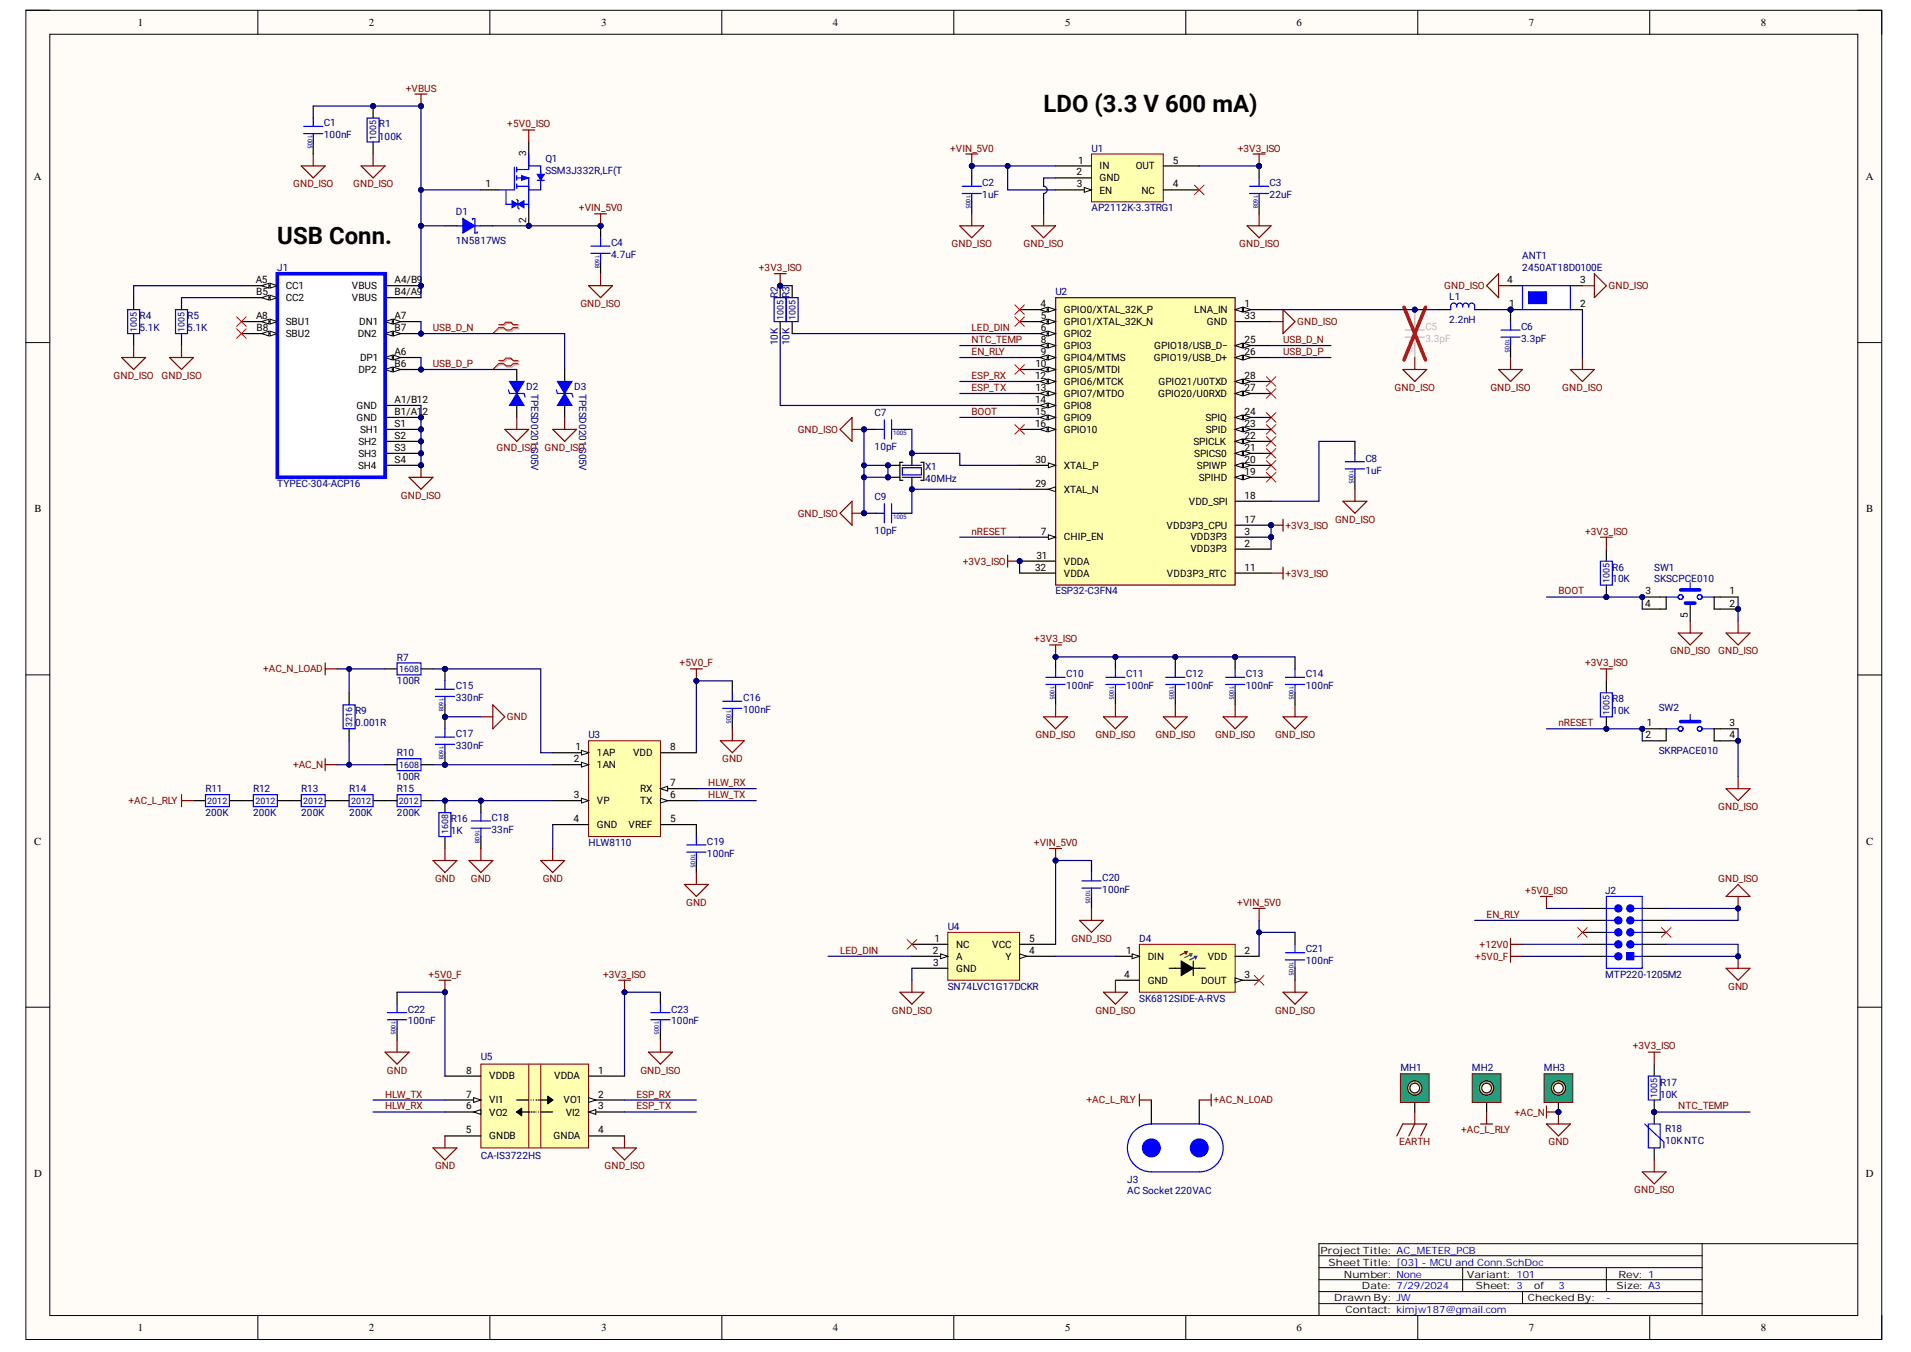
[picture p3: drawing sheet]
<svg xmlns="http://www.w3.org/2000/svg" width="420mm" height="297mm" viewBox="0 0 420 297" stroke-linecap="round" stroke-linejoin="round" font-family="sans-serif">
<defs><g id="words">
<g font-size="5.2">
<text x="229.2" y="24.6">LDO (3.3 V 600 mA)</text>
<text x="60.9" y="53.6">USB Conn.</text>
</g>
<g font-size="2.4">
<text x="30.2" y="5.7">1</text>
<text x="81" y="5.7">2</text>
<text x="132.1" y="5.7">3</text>
<text x="182.9" y="5.7">4</text>
<text x="234" y="5.7">5</text>
<text x="284.8" y="5.7">6</text>
<text x="335.9" y="5.7">7</text>
<text x="386.8" y="5.7">8</text>
<text x="7.4" y="39.6">A</text>
<text x="409.9" y="39.6">A</text>
<text x="7.6" y="112.6">B</text>
<text x="410" y="112.6">B</text>
<text x="7.5" y="185.6">C</text>
<text x="410" y="185.6">C</text>
<text x="7.5" y="258.6">D</text>
<text x="409.9" y="258.6">D</text>
<text x="30.2" y="292.4">1</text>
<text x="81" y="292.4">2</text>
<text x="132.1" y="292.4">3</text>
<text x="182.9" y="292.4">4</text>
<text x="234" y="292.4">5</text>
<text x="284.8" y="292.4">6</text>
<text x="335.9" y="292.4">7</text>
<text x="386.8" y="292.4">8</text>
</g>
<g font-size="2.2" fill="#800000">
<text x="89.1" y="20.1">+VBUS</text>
<text x="111.4" y="28">+5V0_ISO</text>
<text x="208.7" y="33.3">+VIN_5V0</text>
<text x="271.9" y="33.3">+3V3_ISO</text>
<text x="64.4" y="41.2">GND_ISO</text>
<text x="77.6" y="41.2">GND_ISO</text>
<text x="127.2" y="46.4">+VIN_5V0</text>
<text x="166.7" y="59.6">+3V3_ISO</text>
<text x="209" y="54.3">GND_ISO</text>
<text x="224.8" y="54.3">GND_ISO</text>
<text x="272.2" y="54.3">GND_ISO</text>
<text x="317.3" y="63.6">GND_ISO</text>
<text x="353.3" y="63.6">GND_ISO</text>
<text x="127.5" y="67.4">GND_ISO</text>
<text x="285" y="71.4">GND_ISO</text>
<text x="95.1" y="72.8">USB_D_N</text>
<text x="213.4" y="72.8">LED_DIN</text>
<text x="213.4" y="75.4">NTC_TEMP</text>
<text x="281.9" y="75.4">USB_D_N</text>
<text x="24.9" y="83.3">GND_ISO</text>
<text x="35.5" y="83.3">GND_ISO</text>
<text x="95.1" y="80.6">USB_D_P</text>
<text x="213.4" y="83.3">ESP_RX</text>
<text x="213.4" y="78">EN_RLY</text>
<text x="281.9" y="78">USB_D_P</text>
<text x="213.4" y="85.9">ESP_TX</text>
<text x="306.4" y="85.9">GND_ISO</text>
<text x="327.4" y="85.9">GND_ISO</text>
<text x="343.2" y="85.9">GND_ISO</text>
<text x="175.2" y="95.1">GND_ISO</text>
<text x="213.4" y="91.1">BOOT</text>
<text x="109.1" y="99.1">GND_ISO</text>
<text x="119.6" y="99.1">GND_ISO</text>
<text x="88" y="109.5">GND_ISO</text>
<text x="175.2" y="113.5">GND_ISO</text>
<text x="213.4" y="117.5">nRESET</text>
<text x="282.4" y="116.1">+3V3_ISO</text>
<text x="293.3" y="114.9">GND_ISO</text>
<text x="348.2" y="117.5">+3V3_ISO</text>
<text x="211.5" y="124.1">+3V3_ISO</text>
<text x="282.4" y="126.7">+3V3_ISO</text>
<text x="342.4" y="130.6">BOOT</text>
<text x="227.2" y="141.1">+3V3_ISO</text>
<text x="366.9" y="143.8">GND_ISO</text>
<text x="377.4" y="143.8">GND_ISO</text>
<text x="57.8" y="147.7">+AC_N_LOAD</text>
<text x="149.3" y="146.4">+5V0_F</text>
<text x="348.2" y="146.4">+3V3_ISO</text>
<text x="111.4" y="158.2">GND</text>
<text x="342.4" y="159.6">nRESET</text>
<text x="158.7" y="167.4">GND</text>
<text x="227.5" y="162.2">GND_ISO</text>
<text x="240.6" y="162.2">GND_ISO</text>
<text x="253.8" y="162.2">GND_ISO</text>
<text x="266.9" y="162.2">GND_ISO</text>
<text x="280.1" y="162.2">GND_ISO</text>
<text x="64.4" y="168.8">+AC_N</text>
<text x="155.6" y="172.8">HLW_RX</text>
<text x="28.2" y="176.6">+AC_L_RLY</text>
<text x="155.6" y="175.4">HLW_TX</text>
<text x="377.4" y="178">GND_ISO</text>
<text x="227.1" y="185.9">+VIN_5V0</text>
<text x="95.6" y="193.8">GND</text>
<text x="103.4" y="193.8">GND</text>
<text x="119.2" y="193.8">GND</text>
<text x="335" y="196.4">+5V0_ISO</text>
<text x="377.4" y="193.8">GND_ISO</text>
<text x="150.7" y="199">GND</text>
<text x="271.8" y="199">+VIN_5V0</text>
<text x="326.6" y="201.7">EN_RLY</text>
<text x="184.5" y="209.5">LED_DIN</text>
<text x="235.4" y="206.9">GND_ISO</text>
<text x="325" y="208.3">+12V0</text>
<text x="94.1" y="214.8">+5V0_F</text>
<text x="132.5" y="214.8">+3V3_ISO</text>
<text x="324" y="210.9">+5V0_F</text>
<text x="379.6" y="217.5">GND</text>
<text x="195.9" y="222.7">GND_ISO</text>
<text x="240.6" y="222.7">GND_ISO</text>
<text x="280.1" y="222.7">GND_ISO</text>
<text x="358.7" y="230.6">+3V3_ISO</text>
<text x="85" y="235.9">GND</text>
<text x="140.7" y="235.9">GND_ISO</text>
<text x="84.6" y="241.1">HLW_TX</text>
<text x="84.6" y="243.8">HLW_RX</text>
<text x="139.8" y="243.8">ESP_TX</text>
<text x="139.8" y="241.1">ESP_RX</text>
<text x="238.7" y="242.4">+AC_L_RLY</text>
<text x="266.6" y="242.4">+AC_N_LOAD</text>
<text x="332.7" y="245.1">+AC_N</text>
<text x="368.6" y="243.8">NTC_TEMP</text>
<text x="307.4" y="251.6">EARTH</text>
<text x="321" y="249">+AC_L_RLY</text>
<text x="340.2" y="251.6">GND</text>
<text x="95.6" y="256.9">GND</text>
<text x="132.8" y="256.9">GND_ISO</text>
<text x="359" y="262.2">GND_ISO</text>
</g>
<g font-size="2.2" fill="#000080">
<text x="71.1" y="27.7">C1</text>
<text x="83.2" y="28">R1</text>
<text x="71.1" y="30.3">100nF</text>
<text x="83.2" y="30.7">100K</text>
<text x="119.8" y="35.7">Q1</text>
<text x="239.8" y="33.3">U1</text>
<text x="119.8" y="38.3">SSM3J332R,LF(T</text>
<text x="215.8" y="40.9">C2</text>
<text x="278.9" y="40.9">C3</text>
<text x="100.1" y="47.2">D1</text>
<text x="215.8" y="43.5">1uF</text>
<text x="239.8" y="46.4">AP2112K-3.3TRG1</text>
<text x="278.9" y="43.5">22uF</text>
<text x="100.1" y="53.5">1N5817WS</text>
<text x="60.9" y="59.6">J1</text>
<text x="134.3" y="54.1">C4</text>
<text x="134.3" y="56.7">4.7uF</text>
<text x="334.4" y="57">ANT1</text>
<text x="334.4" y="59.6">2450AT18D0100E</text>
<text x="170.8" y="65.4" transform="rotate(-90 170.8 65.4)">R2</text>
<text x="173.5" y="65.4" transform="rotate(-90 173.5 65.4)">R3</text>
<text x="231.8" y="64.8">U2</text>
<text x="30.7" y="70.1">R4</text>
<text x="41.1" y="70.1">R5</text>
<text x="318.4" y="66">L1</text>
<text x="318.4" y="70.9">2.2nH</text>
<text x="30.7" y="72.8">5.1K</text>
<text x="41.1" y="72.8">5.1K</text>
<text x="170.8" y="75.9" transform="rotate(-90 170.8 75.9)">10K</text>
<text x="173.5" y="75.9" transform="rotate(-90 173.5 75.9)">10K</text>
<text x="334.2" y="72.4">C6</text>
<text x="334.2" y="75.1">3.3pF</text>
<text x="115.6" y="85.6">D2</text>
<text x="116.7" y="86.5" transform="rotate(90 116.7 86.5)">TPESD0201G05V</text>
<text x="126.1" y="85.6">D3</text>
<text x="127.2" y="86.5" transform="rotate(90 127.2 86.5)">TPESD0201G05V</text>
<text x="192.1" y="91.4">C7</text>
<text x="192.1" y="98.8">10pF</text>
<text x="299.9" y="101.4">C8</text>
<text x="60.9" y="106.9">TYPEC-304-ACP16</text>
<text x="203.2" y="103.4">X1</text>
<text x="203.2" y="106">40MHz</text>
<text x="299.9" y="104">1uF</text>
<text x="192.1" y="109.9">C9</text>
<text x="192.1" y="117.2">10pF</text>
<text x="354.2" y="125.3">R6</text>
<text x="363.4" y="125.3">SW1</text>
<text x="231.8" y="130.6">ESP32-C3FN4</text>
<text x="354.2" y="128">10K</text>
<text x="363.4" y="128">SKSCPCE010</text>
<text x="87.2" y="145.1">R7</text>
<text x="234.2" y="148.8">C10</text>
<text x="247.4" y="148.8">C11</text>
<text x="260.5" y="148.8">C12</text>
<text x="273.7" y="148.8">C13</text>
<text x="286.9" y="148.8">C14</text>
<text x="87.2" y="150.4">100R</text>
<text x="100.1" y="151.4">C15</text>
<text x="100.1" y="154">330nF</text>
<text x="163.2" y="154">C16</text>
<text x="234.2" y="151.4">100nF</text>
<text x="247.4" y="151.4">100nF</text>
<text x="260.5" y="151.4">100nF</text>
<text x="273.7" y="151.4">100nF</text>
<text x="286.9" y="151.4">100nF</text>
<text x="354.2" y="154.3">R8</text>
<text x="78" y="157">R9</text>
<text x="78" y="159.6">0.001R</text>
<text x="100.1" y="161.9">C17</text>
<text x="163.2" y="156.7">100nF</text>
<text x="354.2" y="157">10K</text>
<text x="364.4" y="156.1">SW2</text>
<text x="87.2" y="166.2">R10</text>
<text x="100.1" y="164.6">330nF</text>
<text x="129.3" y="162.2">U3</text>
<text x="364.4" y="165.6">SKRPACE010</text>
<text x="87.2" y="171.4">100R</text>
<text x="45.1" y="174">R11</text>
<text x="45.1" y="179.3">200K</text>
<text x="55.6" y="174">R12</text>
<text x="55.6" y="179.3">200K</text>
<text x="66.2" y="174">R13</text>
<text x="66.2" y="179.3">200K</text>
<text x="76.7" y="174">R14</text>
<text x="76.7" y="179.3">200K</text>
<text x="87.2" y="174">R15</text>
<text x="87.2" y="179.3">200K</text>
<text x="99" y="180.6">R16</text>
<text x="99" y="183.2">1K</text>
<text x="108" y="180.4">C18</text>
<text x="108" y="183">33nF</text>
<text x="129.3" y="185.9">HLW8110</text>
<text x="155.3" y="185.6">C19</text>
<text x="155.3" y="188.2">100nF</text>
<text x="242.2" y="193.5">C20</text>
<text x="242.2" y="196.2">100nF</text>
<text x="352.6" y="196.4">J2</text>
<text x="208.2" y="204.3">U4</text>
<text x="250.3" y="206.9">D4</text>
<text x="286.9" y="209.3">C21</text>
<text x="286.9" y="211.9">100nF</text>
<text x="352.6" y="214.8">MTP220-1205M2</text>
<text x="208.2" y="217.5">SN74LVC1G17DCKR</text>
<text x="250.3" y="220.1">SK6812SIDE-A-RVS</text>
<text x="89.6" y="222.5">C22</text>
<text x="89.6" y="225.1">100nF</text>
<text x="147.4" y="222.5">C23</text>
<text x="147.4" y="225.1">100nF</text>
<text x="105.6" y="232.9">U5</text>
<text x="307.6" y="235.3">MH1</text>
<text x="323.4" y="235.3">MH2</text>
<text x="339.2" y="235.3">MH3</text>
<text x="364.7" y="238.5">R17</text>
<text x="364.7" y="241.1">10K</text>
<text x="365.8" y="248.7">R18</text>
<text x="365.8" y="251.4">10KNTC</text>
<text x="105.6" y="254.6">CA-IS3722HS</text>
<text x="247.6" y="259.8">J3</text>
<text x="247.6" y="262.4">AC Socket 220VAC</text>
</g>
<g font-size="2.2">
<text x="115.6" y="34.3" transform="rotate(-90 115.6 34.3)">3</text>
<text x="236.8" y="35.9">1</text>
<text x="257.6" y="35.9">5</text>
<text x="106.6" y="41.2">1</text>
<text x="236.5" y="38.5">2</text>
<text x="236.6" y="41.2">3</text>
<text x="241.6" y="39.8">GND</text>
<text x="241.6" y="37.2">IN</text>
<text x="249.5" y="37.2">OUT</text>
<text x="257.6" y="41.2">4</text>
<text x="241.6" y="42.5">EN</text>
<text x="250.8" y="42.5">NC</text>
<text x="115.6" y="48.9" transform="rotate(-90 115.6 48.9)">2</text>
<text x="56.2" y="62.2">A5</text>
<text x="56.3" y="64.8">B5</text>
<text x="62.8" y="63.6">CC1</text>
<text x="77.3" y="63.6">VBUS</text>
<text x="86.7" y="64.8">B4/A9</text>
<text x="86.7" y="62.2">A4/B9</text>
<text x="331.1" y="62.2">4</text>
<text x="347.1" y="62.2">3</text>
<text x="56.3" y="70.1">A8</text>
<text x="62.8" y="71.4">SBU1</text>
<text x="62.8" y="66.2">CC2</text>
<text x="77.3" y="66.2">VBUS</text>
<text x="78.9" y="71.4">DN1</text>
<text x="86.7" y="70.1">A7</text>
<text x="228.6" y="67.4">4</text>
<text x="228.6" y="70.1">5</text>
<text x="233.7" y="68.8">GPIO0/XTAL_32K_P</text>
<text x="233.7" y="71.4">GPIO1/XTAL_32K_N</text>
<text x="262.3" y="68.8">LNA_IN</text>
<text x="265.1" y="71.4">GND</text>
<text x="273.4" y="67.4">1</text>
<text x="273.4" y="70.1">33</text>
<text x="331.5" y="67.4">1</text>
<text x="347.1" y="67.4">2</text>
<text x="56.4" y="72.8">B8</text>
<text x="62.8" y="74">SBU2</text>
<text x="78.6" y="74">DN2</text>
<text x="86.7" y="72.8">B7</text>
<text x="228.6" y="72.8">6</text>
<text x="228.6" y="75.4">8</text>
<text x="233.7" y="74">GPIO2</text>
<text x="233.7" y="76.7">GPIO3</text>
<text x="253.6" y="76.7">GPIO18/USB_D−</text>
<text x="273.4" y="75.4">25</text>
<text x="78.7" y="82">DP2</text>
<text x="79.1" y="79.3">DP1</text>
<text x="86.7" y="78">A6</text>
<text x="86.7" y="80.6">B6</text>
<text x="227.4" y="83.3">12</text>
<text x="227.5" y="80.6">10</text>
<text x="228.6" y="78">9</text>
<text x="233.7" y="79.3">GPIO4/MTMS</text>
<text x="233.7" y="82">GPIO5/MTDI</text>
<text x="253.5" y="79.3">GPIO19/USB_D+</text>
<text x="273.4" y="78">26</text>
<text x="273.4" y="83.3">28</text>
<text x="78.3" y="89.8">GND</text>
<text x="86.7" y="88.5">A1/B12</text>
<text x="227.4" y="88.5">14</text>
<text x="227.5" y="85.9">13</text>
<text x="233.7" y="84.6">GPIO6/MTCK</text>
<text x="233.7" y="87.2">GPIO7/MTDO</text>
<text x="233.7" y="89.8">GPIO8</text>
<text x="254.4" y="87.2">GPIO20/U0RXD</text>
<text x="254.5" y="84.6">GPIO21/U0TXD</text>
<text x="273.4" y="85.9">27</text>
<text x="78.3" y="92.5">GND</text>
<text x="79.1" y="95.1">SH1</text>
<text x="86.7" y="93.8">S1</text>
<text x="86.7" y="91.1">B1/A1</text>
<text x="92.8" y="91.1">2</text>
<text x="227.4" y="91.1">15</text>
<text x="227.4" y="93.8">16</text>
<text x="233.7" y="92.5">GPIO9</text>
<text x="233.7" y="95.1">GPIO10</text>
<text x="264.8" y="92.5">SPIQ</text>
<text x="264.9" y="95.1">SPID</text>
<text x="273.4" y="93.8">23</text>
<text x="273.4" y="91.1">24</text>
<text x="78.7" y="100.3">SH3</text>
<text x="78.7" y="97.7">SH2</text>
<text x="86.7" y="101.7">S4</text>
<text x="86.7" y="99.1">S3</text>
<text x="86.7" y="96.4">S2</text>
<text x="227.5" y="101.7">30</text>
<text x="262.2" y="97.7">SPICLK</text>
<text x="262.3" y="100.3">SPICS0</text>
<text x="273.4" y="101.7">20</text>
<text x="273.4" y="99.1">21</text>
<text x="273.4" y="96.4">22</text>
<text x="78.7" y="103">SH4</text>
<text x="227.5" y="106.9">29</text>
<text x="233.7" y="103">XTAL_P</text>
<text x="262.9" y="103">SPIWP</text>
<text x="263.4" y="105.6">SPIHD</text>
<text x="273.4" y="104.3">19</text>
<text x="233.7" y="108.3">XTAL_N</text>
<text x="261.2" y="110.9">VDD_SPI</text>
<text x="273.4" y="109.5">18</text>
<text x="228.6" y="117.5">7</text>
<text x="233.7" y="118.7">CHIP_EN</text>
<text x="256.3" y="116.1">VDD3P3_CPU</text>
<text x="261.5" y="118.7">VDD3P3</text>
<text x="273.4" y="117.5">3</text>
<text x="273.4" y="114.9">17</text>
<text x="227.4" y="125.3">32</text>
<text x="227.7" y="122.7">31</text>
<text x="233.7" y="124.1">VDDA</text>
<text x="261.5" y="121.4">VDD3P3</text>
<text x="273.4" y="120.1">2</text>
<text x="273.4" y="125.3">11</text>
<text x="233.7" y="126.7">VDDA</text>
<text x="256.3" y="126.7">VDD3P3_RTC</text>
<text x="361.5" y="130.6">3</text>
<text x="380" y="130.6">1</text>
<text x="361.4" y="133.3">4</text>
<text x="370.8" y="135.7" transform="rotate(-90 370.8 135.7)">5</text>
<text x="380" y="133.3">2</text>
<text x="361.8" y="159.6">1</text>
<text x="380" y="159.6">3</text>
<text x="126.1" y="167.4">2</text>
<text x="126.4" y="164.8">1</text>
<text x="131.1" y="166.2">1AP</text>
<text x="139.1" y="166.2">VDD</text>
<text x="147.2" y="164.8">8</text>
<text x="361.5" y="162.2">2</text>
<text x="380" y="162.2">4</text>
<text x="131.1" y="168.8">1AN</text>
<text x="147.2" y="172.8">7</text>
<text x="126.1" y="175.4">3</text>
<text x="131.1" y="176.6">VP</text>
<text x="140.6" y="176.6">TX</text>
<text x="140.6" y="174">RX</text>
<text x="147.2" y="175.4">6</text>
<text x="126" y="180.6">4</text>
<text x="131.1" y="181.9">GND</text>
<text x="138.1" y="181.9">VREF</text>
<text x="147.2" y="180.6">5</text>
<text x="204.9" y="209.5">2</text>
<text x="205.3" y="206.9">1</text>
<text x="210" y="208.3">NC</text>
<text x="218" y="208.3">VCC</text>
<text x="226.1" y="209.5">4</text>
<text x="226.1" y="206.9">5</text>
<text x="247.4" y="209.5">1</text>
<text x="273.4" y="209.5">2</text>
<text x="205" y="212.1">3</text>
<text x="210" y="210.9">A</text>
<text x="210" y="213.5">GND</text>
<text x="220.9" y="210.9">Y</text>
<text x="247" y="214.8">4</text>
<text x="252.1" y="210.9">DIN</text>
<text x="265.3" y="210.9">VDD</text>
<text x="273.4" y="214.8">3</text>
<text x="252.1" y="216.1">GND</text>
<text x="263.9" y="216.1">DOUT</text>
<text x="102.4" y="235.9">8</text>
<text x="107.5" y="237.2">VDDB</text>
<text x="121.8" y="237.2">VDDA</text>
<text x="131.4" y="235.9">1</text>
<text x="102.4" y="243.8">6</text>
<text x="102.4" y="241.1">7</text>
<text x="107.5" y="245.1">VO2</text>
<text x="107.5" y="242.4">VI1</text>
<text x="123.8" y="242.4">VO1</text>
<text x="124.3" y="245.1">VI2</text>
<text x="131.4" y="241.1">2</text>
<text x="131.4" y="243.8">3</text>
<text x="102.3" y="249">5</text>
<text x="107.5" y="250.3">GNDB</text>
<text x="121.6" y="250.3">GNDA</text>
<text x="131.4" y="249">4</text>
<text x="290.1" y="275.4">Project Title: AC_METER_PCB</text>
<text x="291.8" y="278.1">Sheet Title: [03] - MCU and Conn.SchDoc</text>
<text x="295.2" y="280.7">Number: None</text>
<text x="322.3" y="280.7">Variant: 101</text>
<text x="355.5" y="280.7">Rev: 1</text>
<text x="293.1" y="285.9">Drawn By: JW</text>
<text x="299.2" y="283.3">Date: 7/29/2024</text>
<text x="324.2" y="283.3">Sheet: 3</text>
<text x="335.6" y="285.9">Checked By:</text>
<text x="337" y="283.3">of</text>
<text x="355.1" y="283.3">Size: A3</text>
<text x="295.6" y="288.5">Contact: kimjw187@gmail.com</text>
</g>
<g font-size="2.2" fill="#bfbebc">
<text x="313.1" y="72.4">C5</text>
<text x="313.1" y="75.1">3.3pF</text>
</g>
<g font-size="2.2" fill="#00f">
<text x="342.4" y="283.3">3</text>
<text x="352.8" y="285.9">-</text>
</g>
<g font-size="1.9" fill="#000080">
<text x="82.6" y="30.8" transform="rotate(-90 82.6 30.8)">1005</text>
<text x="172.1" y="70.2" transform="rotate(-90 172.1 70.2)">1005</text>
<text x="174.7" y="70.2" transform="rotate(-90 174.7 70.2)">1005</text>
<text x="30.1" y="72.9" transform="rotate(-90 30.1 72.9)">1005</text>
<text x="40.6" y="72.9" transform="rotate(-90 40.6 72.9)">1005</text>
<text x="353.6" y="128" transform="rotate(-90 353.6 128)">1005</text>
<text x="87.7" y="147.7">1608</text>
<text x="77.4" y="159.7" transform="rotate(-90 77.4 159.7)">3216</text>
<text x="353.6" y="157" transform="rotate(-90 353.6 157)">1005</text>
<text x="87.7" y="168.7">1608</text>
<text x="45.5" y="176.6">2012</text>
<text x="56.1" y="176.6">2012</text>
<text x="66.6" y="176.6">2012</text>
<text x="77.1" y="176.6">2012</text>
<text x="87.6" y="176.6">2012</text>
<text x="98.4" y="183.3" transform="rotate(-90 98.4 183.3)">1608</text>
<text x="364.1" y="241.2" transform="rotate(-90 364.1 241.2)">1005</text>
</g>
<g font-size="1.4" fill="#000080">
<text x="67.6" y="29.8" transform="rotate(90 67.6 29.8)">1005</text>
<text x="212.2" y="42.9" transform="rotate(90 212.2 42.9)">1005</text>
<text x="275.4" y="42.9" transform="rotate(90 275.4 42.9)">1608</text>
<text x="130.7" y="56" transform="rotate(90 130.7 56)">1608</text>
<text x="330.6" y="74.5" transform="rotate(90 330.6 74.5)">1005</text>
<text x="196.2" y="95.6">1005</text>
<text x="296.4" y="103.4" transform="rotate(90 296.4 103.4)">1005</text>
<text x="196.2" y="114">1005</text>
<text x="96.5" y="153.4" transform="rotate(90 96.5 153.4)">1608</text>
<text x="230.7" y="150.8" transform="rotate(90 230.7 150.8)">1005</text>
<text x="243.8" y="150.8" transform="rotate(90 243.8 150.8)">1005</text>
<text x="256.9" y="150.8" transform="rotate(90 256.9 150.8)">1005</text>
<text x="270.1" y="150.8" transform="rotate(90 270.1 150.8)">1005</text>
<text x="283.2" y="150.8" transform="rotate(90 283.2 150.8)">1005</text>
<text x="159.6" y="156" transform="rotate(90 159.6 156)">1005</text>
<text x="96.5" y="164" transform="rotate(90 96.5 164)">1608</text>
<text x="104.3" y="182.4" transform="rotate(90 104.3 182.4)">1608</text>
<text x="151.7" y="187.6" transform="rotate(90 151.7 187.6)">1005</text>
<text x="238.5" y="195.5" transform="rotate(90 238.5 195.5)">1005</text>
<text x="283.2" y="211.3" transform="rotate(90 283.2 211.3)">1005</text>
<text x="85.9" y="224.4" transform="rotate(90 85.9 224.4)">1005</text>
<text x="143.8" y="224.4" transform="rotate(90 143.8 224.4)">1005</text>
</g>
<text font-size="1.4" fill="#bfbebc" x="309.5" y="74.5" transform="rotate(90 309.5 74.5)">1005</text>
</g></defs>
<path d="M5.7 2.3h407.7v292h-407.7z" fill-rule="evenodd" fill="#fffcf8"/>
<path d="M5.7 2.3h407.7v292h-407.7z" fill="none" stroke="#000" stroke-width=".22"/>
<path d="M10.9 7.5h397.2v281.5h-397.2z" fill-rule="evenodd" fill="#fffcf8"/>
<g fill="none" stroke="#000" stroke-width=".22">
<path d="M5.7 2.3h5.2M10.9 7.5h397.2v281.5h-397.2zM56.6 2.3v5.2M107.6 2.3v5.2M158.6 2.3v5.2M209.5 2.3v5.2M260.5 2.3v5.2M311.4 2.3v5.2M362.4 2.3v5.2M408.1 2.3h5.3v5.2M5.7 75.3h5.2M408.1 75.3h5.3"/>
<path d="M5.7 148.3h5.2M408.1 148.3h5.3M5.7 221.3h5.2M408.1 221.3h5.3M289.7 275.9h84.2M289.7 278.5h84.2M321.3 278.5v5.3M352.9 278.5v5.3M373.9 273.2v15.8M408.1 273.2h-118.4v15.8M56.6 289v5.3M107.6 289v5.3"/>
<path d="M158.6 289v5.3M209.5 289v5.3M260.5 289v5.3M289.7 281.1h84.2M289.7 283.8h84.2M289.7 286.4h84.2M311.4 289v5.3M334.5 283.8v2.6M362.4 289v5.3M413.4 289v5.3"/>
</g>
<path d="M310.8 239v5.3" fill="none" stroke="#000" stroke-width=".26"/>
<path d="M307.6 235.9h6.4v6.3h-6.4z" fill-rule="evenodd" fill="#00a36e"/>
<path d="M307.6 235.9h6.4v6.3h-6.4z" fill="none" stroke="#800000" stroke-width=".22"/>
<circle cx="310.8" cy="239" r="1.58" fill="#f1c232"/>
<circle cx="310.8" cy="239" r="1.58" fill="none" stroke="#000" stroke-width=".22"/>
<circle cx="310.8" cy="239" r="1.05" fill="#fff"/>
<circle cx="310.8" cy="239" r="1.05" fill="none" stroke="#000" stroke-width=".22"/>
<circle cx="342.4" cy="244.3" r=".53" fill="#000080"/>
<circle cx="342.4" cy="244.3" r=".53" fill="none" stroke="#000080" stroke-width=".22"/>
<path d="M342.4 239v5.3" fill="none" stroke="#000" stroke-width=".26"/>
<circle cx="342.4" cy="244.3" r=".53" fill="#000080"/>
<circle cx="342.4" cy="244.3" r=".53" fill="none" stroke="#000080" stroke-width=".22"/>
<path d="M339.2 235.9h6.3v6.3h-6.3z" fill-rule="evenodd" fill="#00a36e"/>
<path d="M339.2 235.9h6.3v6.3h-6.3z" fill="none" stroke="#800000" stroke-width=".22"/>
<circle cx="342.4" cy="239" r="1.58" fill="#f1c232"/>
<circle cx="342.4" cy="239" r="1.58" fill="none" stroke="#000" stroke-width=".22"/>
<circle cx="342.4" cy="239" r="1.05" fill="#fff"/>
<circle cx="342.4" cy="239" r="1.05" fill="none" stroke="#000" stroke-width=".22"/>
<path d="M326.6 239v5.3" fill="none" stroke="#000" stroke-width=".26"/>
<path d="M323.4 235.9h6.3v6.3h-6.3z" fill-rule="evenodd" fill="#00a36e"/>
<path d="M323.4 235.9h6.3v6.3h-6.3z" fill="none" stroke="#800000" stroke-width=".22"/>
<circle cx="326.6" cy="239" r="1.58" fill="#f1c232"/>
<circle cx="326.6" cy="239" r="1.58" fill="none" stroke="#000" stroke-width=".22"/>
<circle cx="326.6" cy="239" r="1.05" fill="#fff"/>
<circle cx="326.6" cy="239" r="1.05" fill="none" stroke="#000" stroke-width=".22"/>
<path d="M352.9 196.9h7.9v15.8h-7.9z" fill-rule="evenodd" fill="#fff"/>
<path d="M352.9 196.9h7.9v15.8h-7.9zM358.9 207.5h1.9" fill="none" stroke="#00f" stroke-width=".25"/>
<circle cx="358.1" cy="207.5" r=".79" fill="#00f"/>
<g fill="none" stroke="#00f" stroke-width=".25">
<path d="M358.9 210.1h1.9"/>
<circle cx="358.1" cy="207.5" r=".79"/>
</g>
<path d="M360.8 210.1h5.2M360.8 207.5h5.2" fill="none" stroke="#000" stroke-width=".25"/>
<path d="M357.4 209.3h1.5v1.6h-1.5z" fill-rule="evenodd" fill="#00f"/>
<path d="M357.4 209.3h1.5v1.6h-1.5z" fill="none" stroke="#00f" stroke-width=".22"/>
<circle cx="355.5" cy="210.1" r=".79" fill="#00f"/>
<circle cx="355.5" cy="210.1" r=".79" fill="none" stroke="#00f" stroke-width=".25"/>
<circle cx="355.5" cy="207.5" r=".79" fill="#00f"/>
<circle cx="355.5" cy="207.5" r=".79" fill="none" stroke="#00f" stroke-width=".25"/>
<circle cx="358.1" cy="204.8" r=".79" fill="#00f"/>
<circle cx="358.1" cy="204.8" r=".79" fill="none" stroke="#00f" stroke-width=".25"/>
<circle cx="355.5" cy="204.8" r=".79" fill="#00f"/>
<g fill="none" stroke="#00f" stroke-width=".25">
<path d="M352.9 204.9h1.8M352.9 207.5h1.8M352.9 210.1h1.8M358.9 204.9h1.9"/>
<circle cx="355.5" cy="204.8" r=".79"/>
</g>
<path d="M347.6 204.9h5.3M347.6 207.5h5.3M347.6 210.1h5.3M360.8 204.9h5.2" fill="none" stroke="#000" stroke-width=".25"/>
<circle cx="358.1" cy="202.2" r=".79" fill="#00f"/>
<g fill="none" stroke="#00f" stroke-width=".25">
<path d="M358.9 202.2h1.9"/>
<circle cx="358.1" cy="202.2" r=".79"/>
</g>
<path d="M360.8 202.2h5.2" fill="none" stroke="#000" stroke-width=".25"/>
<circle cx="358.1" cy="199.6" r=".79" fill="#00f"/>
<g fill="none" stroke="#00f" stroke-width=".25">
<path d="M358.9 199.6h1.9"/>
<circle cx="358.1" cy="199.6" r=".79"/>
</g>
<path d="M360.8 199.6h5.2" fill="none" stroke="#000" stroke-width=".25"/>
<circle cx="355.5" cy="202.2" r=".79" fill="#00f"/>
<g fill="none" stroke="#00f" stroke-width=".25">
<path d="M352.9 202.2h1.8"/>
<circle cx="355.5" cy="202.2" r=".79"/>
</g>
<path d="M347.6 202.2h5.3" fill="none" stroke="#000" stroke-width=".25"/>
<circle cx="355.5" cy="199.6" r=".79" fill="#00f"/>
<g fill="none" stroke="#00f" stroke-width=".25">
<path d="M352.9 199.6h1.8"/>
<circle cx="355.5" cy="199.6" r=".79"/>
</g>
<path d="M347.6 199.6h5.3" fill="none" stroke="#000" stroke-width=".25"/>
<circle cx="92.5" cy="102.2" r=".53" fill="#000080"/>
<circle cx="92.5" cy="102.2" r=".53" fill="none" stroke="#000080" stroke-width=".22"/>
<circle cx="92.5" cy="99.6" r=".53" fill="#000080"/>
<circle cx="92.5" cy="99.6" r=".53" fill="none" stroke="#000080" stroke-width=".22"/>
<circle cx="92.5" cy="97" r=".53" fill="#000080"/>
<circle cx="92.5" cy="97" r=".53" fill="none" stroke="#000080" stroke-width=".22"/>
<circle cx="92.5" cy="94.3" r=".53" fill="#000080"/>
<circle cx="92.5" cy="94.3" r=".53" fill="none" stroke="#000080" stroke-width=".22"/>
<circle cx="92.5" cy="91.7" r=".53" fill="#000080"/>
<circle cx="92.5" cy="91.7" r=".53" fill="none" stroke="#000080" stroke-width=".22"/>
<circle cx="92.5" cy="73.3" r=".53" fill="#000080"/>
<circle cx="92.5" cy="73.3" r=".53" fill="none" stroke="#000080" stroke-width=".22"/>
<circle cx="92.5" cy="81.2" r=".53" fill="#000080"/>
<circle cx="92.5" cy="81.2" r=".53" fill="none" stroke="#000080" stroke-width=".22"/>
<circle cx="92.5" cy="62.8" r=".53" fill="#000080"/>
<circle cx="92.5" cy="62.8" r=".53" fill="none" stroke="#000080" stroke-width=".22"/>
<path d="M60.9 60.1h23.7v44.8h-23.7z" fill-rule="evenodd" fill="#fff"/>
<path d="M60.9 60.1h23.7v44.8h-23.7z" fill="none" stroke="#00f" stroke-width=".79"/>
<path d="M53 62.8h7.9" fill="none" stroke="#000" stroke-width=".26"/>
<path d="M59.3 62.2l1.6 .6-1.6 .5z" fill="#f8fcff"/>
<path d="M59.3 62.2l1.6 .6-1.6 .5z" fill="none" stroke="#000" stroke-width=".22"/>
<path d="M57.5 62.8l1.6-.6v1.1z" fill="#f8fcff"/>
<path d="M57.5 62.8l1.6-.6v1.1z" fill="none" stroke="#000" stroke-width=".22"/>
<path d="M84.6 78.6h7.9" fill="none" stroke="#000" stroke-width=".26"/>
<path d="M84.6 78.6l1.6-.6v1.1z" fill="#f8fcff"/>
<path d="M84.6 78.6l1.6-.6v1.1z" fill="none" stroke="#000" stroke-width=".22"/>
<path d="M86.4 78l1.6 .6-1.6 .5z" fill="#f8fcff"/>
<path d="M86.4 78l1.6 .6-1.6 .5z" fill="none" stroke="#000" stroke-width=".22"/>
<path d="M84.6 70.7h7.9" fill="none" stroke="#000" stroke-width=".26"/>
<path d="M84.6 70.7l1.6-.6v1.1z" fill="#f8fcff"/>
<path d="M84.6 70.7l1.6-.6v1.1z" fill="none" stroke="#000" stroke-width=".22"/>
<path d="M86.4 70.1l1.6 .6-1.6 .5z" fill="#f8fcff"/>
<path d="M86.4 70.1l1.6 .6-1.6 .5z" fill="none" stroke="#000" stroke-width=".22"/>
<path d="M53 70.7h7.9" fill="none" stroke="#000" stroke-width=".26"/>
<path d="M59.3 70.1l1.6 .6-1.6 .5z" fill="#f8fcff"/>
<path d="M59.3 70.1l1.6 .6-1.6 .5z" fill="none" stroke="#000" stroke-width=".22"/>
<path d="M57.5 70.7l1.6-.6v1.1z" fill="#f8fcff"/>
<path d="M57.5 70.7l1.6-.6v1.1z" fill="none" stroke="#000" stroke-width=".22"/>
<path d="M84.6 102.2h7.9" fill="none" stroke="#000" stroke-width=".26"/>
<circle cx="92.5" cy="102.2" r=".53" fill="#000080"/>
<circle cx="92.5" cy="102.2" r=".53" fill="none" stroke="#000080" stroke-width=".22"/>
<path d="M84.6 99.6h7.9" fill="none" stroke="#000" stroke-width=".26"/>
<circle cx="92.5" cy="99.6" r=".53" fill="#000080"/>
<circle cx="92.5" cy="99.6" r=".53" fill="none" stroke="#000080" stroke-width=".22"/>
<path d="M84.6 97h7.9" fill="none" stroke="#000" stroke-width=".26"/>
<circle cx="92.5" cy="97" r=".53" fill="#000080"/>
<circle cx="92.5" cy="97" r=".53" fill="none" stroke="#000080" stroke-width=".22"/>
<path d="M84.6 94.3h7.9" fill="none" stroke="#000" stroke-width=".26"/>
<circle cx="92.5" cy="94.3" r=".53" fill="#000080"/>
<circle cx="92.5" cy="94.3" r=".53" fill="none" stroke="#000080" stroke-width=".22"/>
<path d="M84.6 91.7h7.9" fill="none" stroke="#000" stroke-width=".26"/>
<circle cx="92.5" cy="91.7" r=".53" fill="#000080"/>
<circle cx="92.5" cy="91.7" r=".53" fill="none" stroke="#000080" stroke-width=".22"/>
<path d="M53 73.3h7.9M84.6 89.1h7.9" fill="none" stroke="#000" stroke-width=".26"/>
<path d="M59.3 72.8l1.6 .5-1.6 .5z" fill="#f8fcff"/>
<path d="M59.3 72.8l1.6 .5-1.6 .5z" fill="none" stroke="#000" stroke-width=".22"/>
<path d="M57.5 73.3l1.6-.5v1z" fill="#f8fcff"/>
<path d="M57.5 73.3l1.6-.5v1z" fill="none" stroke="#000" stroke-width=".22"/>
<path d="M84.6 73.3h7.9" fill="none" stroke="#000" stroke-width=".26"/>
<path d="M84.6 73.3l1.6-.5v1z" fill="#f8fcff"/>
<path d="M84.6 73.3l1.6-.5v1z" fill="none" stroke="#000" stroke-width=".22"/>
<path d="M86.4 72.8l1.6 .5-1.6 .5z" fill="#f8fcff"/>
<path d="M86.4 72.8l1.6 .5-1.6 .5z" fill="none" stroke="#000" stroke-width=".22"/>
<circle cx="92.5" cy="73.3" r=".53" fill="#000080"/>
<circle cx="92.5" cy="73.3" r=".53" fill="none" stroke="#000080" stroke-width=".22"/>
<path d="M84.6 81.2h7.9" fill="none" stroke="#000" stroke-width=".26"/>
<path d="M84.6 81.2l1.6-.5v1z" fill="#f8fcff"/>
<path d="M84.6 81.2l1.6-.5v1z" fill="none" stroke="#000" stroke-width=".22"/>
<path d="M86.4 80.7l1.6 .5-1.6 .5z" fill="#f8fcff"/>
<path d="M86.4 80.7l1.6 .5-1.6 .5z" fill="none" stroke="#000" stroke-width=".22"/>
<circle cx="92.5" cy="81.2" r=".53" fill="#000080"/>
<circle cx="92.5" cy="81.2" r=".53" fill="none" stroke="#000080" stroke-width=".22"/>
<path d="M53 65.4h7.9" fill="none" stroke="#000" stroke-width=".26"/>
<path d="M59.3 64.9l1.6 .5-1.6 .5z" fill="#f8fcff"/>
<path d="M59.3 64.9l1.6 .5-1.6 .5z" fill="none" stroke="#000" stroke-width=".22"/>
<path d="M57.5 65.4l1.6-.5v1z" fill="#f8fcff"/>
<path d="M57.5 65.4l1.6-.5v1z" fill="none" stroke="#000" stroke-width=".22"/>
<path d="M84.6 65.4h7.9M84.6 62.8h7.9" fill="none" stroke="#000" stroke-width=".26"/>
<circle cx="92.5" cy="62.8" r=".53" fill="#000080"/>
<circle cx="92.5" cy="62.8" r=".53" fill="none" stroke="#000080" stroke-width=".22"/>
<path d="M29.4 65.4v2.6M29.4 73.3v2.6M39.9 65.4v2.6M39.9 73.3v2.6M113.5 81.2v2.6M113.5 89.1v2.6" fill="none" stroke="#000" stroke-width=".26"/>
<path d="M28 68h2.7v5.3h-2.7zM38.6 68h2.6v5.3h-2.6z" fill="none" stroke="#00f" stroke-width=".26"/>
<path d="M52 69.6l2.1 2.1M52 72.2l2.1 2.1M54.1 69.6l-2.1 2.1M54.1 72.2l-2.1 2.1" fill="none" stroke="#f00" stroke-width=".22"/>
<path d="M113.5 86.4l1.6 2.7h-3.2z" fill="#00f"/>
<path d="M111.9 86.4h3.2M113.5 86.4l1.6 2.7h-3.2z" fill="none" stroke="#00f" stroke-width=".26"/>
<path d="M111.9 83.8h3.2l-1.6 2.6z" fill="#00f"/>
<path d="M111.7 85.7l.2 .7M111.9 83.8h3.2l-1.6 2.6zM115.1 86.4l.3 .8" fill="none" stroke="#00f" stroke-width=".26"/>
<path d="M124 81.2v2.6M124 89.1v2.6" fill="none" stroke="#000" stroke-width=".26"/>
<path d="M124 86.4l1.6 2.7h-3.1z" fill="#00f"/>
<path d="M122.5 86.4h3.1M124 86.4l1.6 2.7h-3.1z" fill="none" stroke="#00f" stroke-width=".26"/>
<path d="M122.5 83.8h3.1l-1.6 2.6z" fill="#00f"/>
<path d="M122.2 85.7l.3 .7M122.5 83.8h3.1l-1.6 2.6zM125.6 86.4l.3 .8" fill="none" stroke="#00f" stroke-width=".26"/>
<path d="M109.8 71.6h1.1l.5-.5h1.1l.5 .5h1M109.8 72.2h1.1l.5 .6h1.1l.5-.6h1M109.8 79.5h1.1l.5-.6h1.1l.5 .6h1M109.8 80.1h1.1l.5 .6h1.1l.5-.6h1" fill="none" stroke="#d0a19e" stroke-width=".26"/>
<path d="M109.8 72.2l-1.5 1.1M109.8 80.1l-1.5 1.1" fill="none" stroke="#d0a19e" stroke-width=".22"/>
<path d="M109.6 71.3h1l.6-.5h1l.5 .5h1.1M109.6 72h1l.6 .5h1l.5-.5h1.1M109.6 79.2h1l.6-.5h1l.5 .5h1.1M109.6 79.9h1l.6 .5h1l.5-.5h1.1" fill="none" stroke="#f00" stroke-width=".26"/>
<path d="M109.6 72l-1.3 1.3M109.6 79.9l-1.3 1.3" fill="none" stroke="#f00" stroke-width=".22"/>
<circle cx="331.8" cy="68" r=".53" fill="#000080"/>
<circle cx="331.8" cy="68" r=".53" fill="none" stroke="#000080" stroke-width=".22"/>
<path d="M334.5 62.8h10.5v5.2h-10.5z" fill-rule="evenodd" fill="#fff"/>
<path d="M334.5 62.8h10.5v5.2h-10.5z" fill="none" stroke="#00f" stroke-width=".26"/>
<path d="M335.8 64.1h3.9v2.6h-3.9z" fill-rule="evenodd" fill="#00f"/>
<path d="M335.8 64.1h3.9v2.6h-3.9z" fill="none" stroke="#00f" stroke-width=".22"/>
<path d="M331.8 68h2.7" fill="none" stroke="#000" stroke-width=".26"/>
<circle cx="331.8" cy="68" r=".53" fill="#000080"/>
<circle cx="331.8" cy="68" r=".53" fill="none" stroke="#000080" stroke-width=".22"/>
<path d="M345 68h2.6M345 62.8h2.6" fill="none" stroke="#000" stroke-width=".25"/>
<path d="M316.1 68h2.6M323.9 68h2.7M331.8 62.8h2.7" fill="none" stroke="#000" stroke-width=".26"/>
<path d="M320 67.2a.65 .65 0 0 0-.7-.6 .65 .65 0 0 0-.6 .6v.8M320 67.2a.66 .66 0 0 1 .7-.6 .66 .66 0 0 1 .6 .6M320 67.2v.3M321.3 67.2a.65 .65 0 0 1 .7-.6 .65 .65 0 0 1 .6 .6M321.3 67.2v.3M322.6 67.2a.66 .66 0 0 1 .7-.6 .66 .66 0 0 1 .6 .6v.8M322.6 67.2v.3" fill="none" stroke="#00f" stroke-width=".26"/>
<circle cx="310.8" cy="68" r=".53" fill="#000080"/>
<circle cx="310.8" cy="68" r=".53" fill="none" stroke="#000080" stroke-width=".22"/>
<path d="M310.8 68v2.7M310.8 75.9v2.7" fill="none" stroke="#bfbebc" stroke-width=".26"/>
<circle cx="310.8" cy="68" r=".53" fill="#000080"/>
<circle cx="310.8" cy="68" r=".53" fill="none" stroke="#000080" stroke-width=".22"/>
<path d="M308.7 72.5h4.2M308.7 74.1h4.2M310.8 70.7v1.8M310.8 74.1v1.8" fill="none" stroke="#bfbebc" stroke-width=".26"/>
<path d="M308.4 67.5l4.8 11.6M313.2 67.5l-4.8 11.6" fill="none" stroke="#f00" stroke-width=".79"/>
<circle cx="331.8" cy="68" r=".53" fill="#000080"/>
<circle cx="331.8" cy="68" r=".53" fill="none" stroke="#000080" stroke-width=".22"/>
<path d="M331.8 68v2.7M331.8 75.9v2.7" fill="none" stroke="#000" stroke-width=".26"/>
<circle cx="331.8" cy="68" r=".53" fill="#000080"/>
<circle cx="331.8" cy="68" r=".53" fill="none" stroke="#000080" stroke-width=".22"/>
<path d="M329.7 72.5h4.2M329.7 74.1h4.2M331.8 70.7v1.8M331.8 74.1v1.8M297.6 99.6v1.8M295.5 101.4h4.2M295.5 103h4.2M297.6 103v1.9" fill="none" stroke="#00f" stroke-width=".26"/>
<path d="M297.6 97v2.6M297.6 104.9v2.6" fill="none" stroke="#000" stroke-width=".26"/>
<path d="M278.2 90.7l2.1 2.1M278.2 93.3l2.1 2.1M278.2 95.9l2.1 2.1M278.2 98.5l2.1 2.2M280.3 90.7l-2.1 2.1M280.3 93.3l-2.1 2.1M280.3 95.9l-2.1 2.1M280.3 98.5l-2.1 2.2M278.2 101.2l2.1 2.1M278.2 103.8l2.1 2.1M280.3 101.2l-2.1 2.1M280.3 103.8l-2.1 2.1" fill="none" stroke="#f00" stroke-width=".22"/>
<circle cx="231.9" cy="144.3" r=".52" fill="#000080"/>
<circle cx="231.9" cy="144.3" r=".52" fill="none" stroke="#000080" stroke-width=".22"/>
<path d="M231.9 144.3v2.7M231.9 152.2v2.6" fill="none" stroke="#000" stroke-width=".26"/>
<circle cx="231.9" cy="144.3" r=".52" fill="#000080"/>
<circle cx="231.9" cy="144.3" r=".52" fill="none" stroke="#000080" stroke-width=".22"/>
<path d="M229.8 148.8h4.2M229.8 150.4h4.2M231.9 147v1.8M231.9 150.4v1.8" fill="none" stroke="#00f" stroke-width=".26"/>
<circle cx="245" cy="144.3" r=".52" fill="#000080"/>
<circle cx="245" cy="144.3" r=".52" fill="none" stroke="#000080" stroke-width=".22"/>
<path d="M245 144.3v2.7M245 152.2v2.6" fill="none" stroke="#000" stroke-width=".26"/>
<circle cx="245" cy="144.3" r=".52" fill="#000080"/>
<circle cx="245" cy="144.3" r=".52" fill="none" stroke="#000080" stroke-width=".22"/>
<path d="M242.9 148.8h4.2M242.9 150.4h4.2M245 147v1.8M245 150.4v1.8" fill="none" stroke="#00f" stroke-width=".26"/>
<circle cx="258.2" cy="144.3" r=".52" fill="#000080"/>
<circle cx="258.2" cy="144.3" r=".52" fill="none" stroke="#000080" stroke-width=".22"/>
<path d="M258.2 144.3v2.7M258.2 152.2v2.6" fill="none" stroke="#000" stroke-width=".26"/>
<circle cx="258.2" cy="144.3" r=".52" fill="#000080"/>
<circle cx="258.2" cy="144.3" r=".52" fill="none" stroke="#000080" stroke-width=".22"/>
<path d="M256.1 148.8h4.2M256.1 150.4h4.2M258.2 147v1.8M258.2 150.4v1.8" fill="none" stroke="#00f" stroke-width=".26"/>
<circle cx="271.3" cy="144.3" r=".53" fill="#000080"/>
<circle cx="271.3" cy="144.3" r=".53" fill="none" stroke="#000080" stroke-width=".22"/>
<path d="M271.3 144.3v2.7M271.3 152.2v2.6" fill="none" stroke="#000" stroke-width=".26"/>
<circle cx="271.3" cy="144.3" r=".53" fill="#000080"/>
<circle cx="271.3" cy="144.3" r=".53" fill="none" stroke="#000080" stroke-width=".22"/>
<path d="M269.2 148.8h4.2M269.2 150.4h4.2M271.3 147v1.8M271.3 150.4v1.8" fill="none" stroke="#00f" stroke-width=".26"/>
<circle cx="200.3" cy="99.6" r=".53" fill="#000080"/>
<circle cx="200.3" cy="99.6" r=".53" fill="none" stroke="#000080" stroke-width=".22"/>
<circle cx="200.3" cy="107.5" r=".53" fill="#000080"/>
<circle cx="200.3" cy="107.5" r=".53" fill="none" stroke="#000080" stroke-width=".22"/>
<circle cx="195.1" cy="104.9" r=".53" fill="#000080"/>
<circle cx="195.1" cy="104.9" r=".53" fill="none" stroke="#000080" stroke-width=".22"/>
<circle cx="195.1" cy="102.2" r=".53" fill="#000080"/>
<circle cx="195.1" cy="102.2" r=".53" fill="none" stroke="#000080" stroke-width=".22"/>
<path d="M200.3 99.6v2.6" fill="none" stroke="#000" stroke-width=".26"/>
<circle cx="200.3" cy="99.6" r=".53" fill="#000080"/>
<circle cx="200.3" cy="99.6" r=".53" fill="none" stroke="#000080" stroke-width=".22"/>
<path d="M200.3 104.9v2.6" fill="none" stroke="#000" stroke-width=".26"/>
<circle cx="200.3" cy="107.5" r=".53" fill="#000080"/>
<circle cx="200.3" cy="107.5" r=".53" fill="none" stroke="#000080" stroke-width=".22"/>
<path d="M198.2 102.2h4.2M198.2 104.9h4.2M198.2 102.8h4.2v1.5h-4.2z" fill="none" stroke="#00f" stroke-width=".26"/>
<path d="M195.1 104.9h2.6" fill="none" stroke="#000" stroke-width=".26"/>
<circle cx="195.1" cy="104.9" r=".53" fill="#000080"/>
<circle cx="195.1" cy="104.9" r=".53" fill="none" stroke="#000080" stroke-width=".22"/>
<path d="M195.1 102.2h2.6" fill="none" stroke="#000" stroke-width=".26"/>
<circle cx="195.1" cy="102.2" r=".53" fill="#000080"/>
<circle cx="195.1" cy="102.2" r=".53" fill="none" stroke="#000080" stroke-width=".22"/>
<path d="M198.3 101.6h-.6v3.9h.6M202.3 101.6h.7v3.9h-.7" fill="none" stroke="#000" stroke-width=".26"/>
<circle cx="189.8" cy="94.3" r=".52" fill="#000080"/>
<circle cx="189.8" cy="94.3" r=".52" fill="none" stroke="#000080" stroke-width=".22"/>
<path d="M189.8 94.3h2.6M197.7 94.3h2.6" fill="none" stroke="#000" stroke-width=".26"/>
<circle cx="189.8" cy="94.3" r=".52" fill="#000080"/>
<circle cx="189.8" cy="94.3" r=".52" fill="none" stroke="#000080" stroke-width=".22"/>
<path d="M192.4 94.3h1.9M194.3 92.2v4.2M195.9 92.2v4.2M195.9 94.3h1.8" fill="none" stroke="#00f" stroke-width=".26"/>
<circle cx="189.8" cy="112.8" r=".53" fill="#000080"/>
<circle cx="189.8" cy="112.8" r=".53" fill="none" stroke="#000080" stroke-width=".22"/>
<path d="M189.8 112.8h2.6M197.7 112.8h2.6" fill="none" stroke="#000" stroke-width=".26"/>
<circle cx="189.8" cy="112.8" r=".53" fill="#000080"/>
<circle cx="189.8" cy="112.8" r=".53" fill="none" stroke="#000080" stroke-width=".22"/>
<path d="M192.4 112.8h1.9M194.3 110.7v4.2M195.9 110.7v4.2M195.9 112.8h1.8" fill="none" stroke="#00f" stroke-width=".26"/>
<circle cx="279.2" cy="118" r=".53" fill="#000080"/>
<circle cx="279.2" cy="118" r=".53" fill="none" stroke="#000080" stroke-width=".22"/>
<circle cx="279.2" cy="115.4" r=".53" fill="#000080"/>
<circle cx="279.2" cy="115.4" r=".53" fill="none" stroke="#000080" stroke-width=".22"/>
<circle cx="224" cy="123.3" r=".53" fill="#000080"/>
<circle cx="224" cy="123.3" r=".53" fill="none" stroke="#000080" stroke-width=".22"/>
<path d="M231.9 65.4h39.4v63.1h-39.4z" fill-rule="evenodd" fill="#ffffb0"/>
<path d="M231.9 65.4h39.4v63.1h-39.4z" fill="none" stroke="#800000" stroke-width=".26"/>
<path d="M271.3 68h7.9" fill="none" stroke="#000" stroke-width=".26"/>
<path d="M271.3 68l1.6-.5v1.1z" fill="#f8fcff"/>
<path d="M271.3 68l1.6-.5v1.1z" fill="none" stroke="#000" stroke-width=".22"/>
<path d="M273.2 67.5l1.6 .5-1.6 .6z" fill="#f8fcff"/>
<path d="M273.2 67.5l1.6 .5-1.6 .6z" fill="none" stroke="#000" stroke-width=".22"/>
<path d="M271.3 118h7.9M271.3 120.7h7.9" fill="none" stroke="#000" stroke-width=".26"/>
<circle cx="279.2" cy="118" r=".53" fill="#000080"/>
<circle cx="279.2" cy="118" r=".53" fill="none" stroke="#000080" stroke-width=".22"/>
<path d="M224 68h7.9" fill="none" stroke="#000" stroke-width=".26"/>
<path d="M230.3 67.5l1.6 .5-1.6 .6z" fill="#f8fcff"/>
<path d="M230.3 67.5l1.6 .5-1.6 .6z" fill="none" stroke="#000" stroke-width=".22"/>
<path d="M228.5 68l1.5-.5v1.1z" fill="#f8fcff"/>
<path d="M228.5 68l1.5-.5v1.1z" fill="none" stroke="#000" stroke-width=".22"/>
<path d="M224 70.7h7.9" fill="none" stroke="#000" stroke-width=".26"/>
<path d="M230.3 70.1l1.6 .6-1.6 .5z" fill="#f8fcff"/>
<path d="M230.3 70.1l1.6 .6-1.6 .5z" fill="none" stroke="#000" stroke-width=".22"/>
<path d="M228.5 70.7l1.5-.6v1.1z" fill="#f8fcff"/>
<path d="M228.5 70.7l1.5-.6v1.1z" fill="none" stroke="#000" stroke-width=".22"/>
<path d="M224 73.3h7.9" fill="none" stroke="#000" stroke-width=".26"/>
<path d="M230.3 72.8l1.6 .5-1.6 .5z" fill="#f8fcff"/>
<path d="M230.3 72.8l1.6 .5-1.6 .5z" fill="none" stroke="#000" stroke-width=".22"/>
<path d="M228.5 73.3l1.5-.5v1z" fill="#f8fcff"/>
<path d="M228.5 73.3l1.5-.5v1z" fill="none" stroke="#000" stroke-width=".22"/>
<path d="M224 118h7.9" fill="none" stroke="#000" stroke-width=".26"/>
<path d="M230.3 117.5l1.6 .5-1.6 .5z" fill="#f8fcff"/>
<path d="M230.3 117.5l1.6 .5-1.6 .5z" fill="none" stroke="#000" stroke-width=".22"/>
<path d="M224 75.9h7.9" fill="none" stroke="#000" stroke-width=".26"/>
<path d="M230.3 75.4l1.6 .5-1.6 .5z" fill="#f8fcff"/>
<path d="M230.3 75.4l1.6 .5-1.6 .5z" fill="none" stroke="#000" stroke-width=".22"/>
<path d="M228.5 75.9l1.5-.5v1z" fill="#f8fcff"/>
<path d="M228.5 75.9l1.5-.5v1z" fill="none" stroke="#000" stroke-width=".22"/>
<path d="M224 78.6h7.9" fill="none" stroke="#000" stroke-width=".26"/>
<path d="M230.3 78l1.6 .6-1.6 .5z" fill="#f8fcff"/>
<path d="M230.3 78l1.6 .6-1.6 .5z" fill="none" stroke="#000" stroke-width=".22"/>
<path d="M228.5 78.6l1.5-.6v1.1z" fill="#f8fcff"/>
<path d="M228.5 78.6l1.5-.6v1.1z" fill="none" stroke="#000" stroke-width=".22"/>
<path d="M224 81.2h7.9" fill="none" stroke="#000" stroke-width=".26"/>
<path d="M230.3 80.7l1.6 .5-1.6 .5z" fill="#f8fcff"/>
<path d="M230.3 80.7l1.6 .5-1.6 .5z" fill="none" stroke="#000" stroke-width=".22"/>
<path d="M228.5 81.2l1.5-.5v1z" fill="#f8fcff"/>
<path d="M228.5 81.2l1.5-.5v1z" fill="none" stroke="#000" stroke-width=".22"/>
<path d="M224 83.8h7.9M271.3 125.9h7.9" fill="none" stroke="#000" stroke-width=".26"/>
<path d="M230.3 83.3l1.6 .5-1.6 .5z" fill="#f8fcff"/>
<path d="M230.3 83.3l1.6 .5-1.6 .5z" fill="none" stroke="#000" stroke-width=".22"/>
<path d="M228.5 83.8l1.5-.5v1z" fill="#f8fcff"/>
<path d="M228.5 83.8l1.5-.5v1z" fill="none" stroke="#000" stroke-width=".22"/>
<path d="M224 86.5h7.9" fill="none" stroke="#000" stroke-width=".26"/>
<path d="M230.3 85.9l1.6 .6-1.6 .5z" fill="#f8fcff"/>
<path d="M230.3 85.9l1.6 .6-1.6 .5z" fill="none" stroke="#000" stroke-width=".22"/>
<path d="M228.5 86.5l1.5-.6v1.1z" fill="#f8fcff"/>
<path d="M228.5 86.5l1.5-.6v1.1z" fill="none" stroke="#000" stroke-width=".22"/>
<path d="M224 89.1h7.9" fill="none" stroke="#000" stroke-width=".26"/>
<path d="M230.3 88.6l1.6 .5-1.6 .5z" fill="#f8fcff"/>
<path d="M230.3 88.6l1.6 .5-1.6 .5z" fill="none" stroke="#000" stroke-width=".22"/>
<path d="M228.5 89.1l1.5-.5v1z" fill="#f8fcff"/>
<path d="M228.5 89.1l1.5-.5v1z" fill="none" stroke="#000" stroke-width=".22"/>
<path d="M224 91.7h7.9" fill="none" stroke="#000" stroke-width=".26"/>
<path d="M230.3 91.2l1.6 .5-1.6 .5z" fill="#f8fcff"/>
<path d="M230.3 91.2l1.6 .5-1.6 .5z" fill="none" stroke="#000" stroke-width=".22"/>
<path d="M228.5 91.7l1.5-.5v1z" fill="#f8fcff"/>
<path d="M228.5 91.7l1.5-.5v1z" fill="none" stroke="#000" stroke-width=".22"/>
<path d="M224 94.3h7.9" fill="none" stroke="#000" stroke-width=".26"/>
<path d="M230.3 93.8l1.6 .5-1.6 .6z" fill="#f8fcff"/>
<path d="M230.3 93.8l1.6 .5-1.6 .6z" fill="none" stroke="#000" stroke-width=".22"/>
<path d="M228.5 94.3l1.5-.5v1.1z" fill="#f8fcff"/>
<path d="M228.5 94.3l1.5-.5v1.1z" fill="none" stroke="#000" stroke-width=".22"/>
<path d="M271.3 115.4h7.9" fill="none" stroke="#000" stroke-width=".26"/>
<circle cx="279.2" cy="115.4" r=".53" fill="#000080"/>
<circle cx="279.2" cy="115.4" r=".53" fill="none" stroke="#000080" stroke-width=".22"/>
<path d="M271.3 110.1h7.9M271.3 104.9h7.9" fill="none" stroke="#000" stroke-width=".26"/>
<path d="M271.3 104.9l1.6-.6v1.1z" fill="#f8fcff"/>
<path d="M271.3 104.9l1.6-.6v1.1z" fill="none" stroke="#000" stroke-width=".22"/>
<path d="M273.2 104.3l1.6 .6-1.6 .5z" fill="#f8fcff"/>
<path d="M273.2 104.3l1.6 .6-1.6 .5z" fill="none" stroke="#000" stroke-width=".22"/>
<path d="M271.3 102.2h7.9" fill="none" stroke="#000" stroke-width=".26"/>
<path d="M271.3 102.2l1.6-.5v1.1z" fill="#f8fcff"/>
<path d="M271.3 102.2l1.6-.5v1.1z" fill="none" stroke="#000" stroke-width=".22"/>
<path d="M273.2 101.7l1.6 .5-1.6 .6z" fill="#f8fcff"/>
<path d="M273.2 101.7l1.6 .5-1.6 .6z" fill="none" stroke="#000" stroke-width=".22"/>
<path d="M271.3 99.6h7.9" fill="none" stroke="#000" stroke-width=".26"/>
<path d="M271.3 99.6l1.6-.5v1z" fill="#f8fcff"/>
<path d="M271.3 99.6l1.6-.5v1z" fill="none" stroke="#000" stroke-width=".22"/>
<path d="M273.2 99.1l1.6 .5-1.6 .5z" fill="#f8fcff"/>
<path d="M273.2 99.1l1.6 .5-1.6 .5z" fill="none" stroke="#000" stroke-width=".22"/>
<path d="M271.3 97h7.9" fill="none" stroke="#000" stroke-width=".26"/>
<path d="M271.3 97l1.6-.6v1.1z" fill="#f8fcff"/>
<path d="M271.3 97l1.6-.6v1.1z" fill="none" stroke="#000" stroke-width=".22"/>
<path d="M273.2 96.4l1.6 .6-1.6 .5z" fill="#f8fcff"/>
<path d="M273.2 96.4l1.6 .6-1.6 .5z" fill="none" stroke="#000" stroke-width=".22"/>
<path d="M271.3 94.3h7.9" fill="none" stroke="#000" stroke-width=".26"/>
<path d="M271.3 94.3l1.6-.5v1.1z" fill="#f8fcff"/>
<path d="M271.3 94.3l1.6-.5v1.1z" fill="none" stroke="#000" stroke-width=".22"/>
<path d="M273.2 93.8l1.6 .5-1.6 .6z" fill="#f8fcff"/>
<path d="M273.2 93.8l1.6 .5-1.6 .6z" fill="none" stroke="#000" stroke-width=".22"/>
<path d="M271.3 91.7h7.9" fill="none" stroke="#000" stroke-width=".26"/>
<path d="M271.3 91.7l1.6-.5v1z" fill="#f8fcff"/>
<path d="M271.3 91.7l1.6-.5v1z" fill="none" stroke="#000" stroke-width=".22"/>
<path d="M273.2 91.2l1.6 .5-1.6 .5z" fill="#f8fcff"/>
<path d="M273.2 91.2l1.6 .5-1.6 .5z" fill="none" stroke="#000" stroke-width=".22"/>
<path d="M271.3 75.9h7.9" fill="none" stroke="#000" stroke-width=".26"/>
<path d="M271.3 75.9l1.6-.5v1z" fill="#f8fcff"/>
<path d="M271.3 75.9l1.6-.5v1z" fill="none" stroke="#000" stroke-width=".22"/>
<path d="M273.2 75.4l1.6 .5-1.6 .5z" fill="#f8fcff"/>
<path d="M273.2 75.4l1.6 .5-1.6 .5z" fill="none" stroke="#000" stroke-width=".22"/>
<path d="M271.3 78.6h7.9" fill="none" stroke="#000" stroke-width=".26"/>
<path d="M271.3 78.6l1.6-.6v1.1z" fill="#f8fcff"/>
<path d="M271.3 78.6l1.6-.6v1.1z" fill="none" stroke="#000" stroke-width=".22"/>
<path d="M273.2 78l1.6 .6-1.6 .5z" fill="#f8fcff"/>
<path d="M273.2 78l1.6 .6-1.6 .5z" fill="none" stroke="#000" stroke-width=".22"/>
<path d="M271.3 86.5h7.9" fill="none" stroke="#000" stroke-width=".26"/>
<path d="M271.3 86.5l1.6-.6v1.1z" fill="#f8fcff"/>
<path d="M271.3 86.5l1.6-.6v1.1z" fill="none" stroke="#000" stroke-width=".22"/>
<path d="M273.2 85.9l1.6 .6-1.6 .5z" fill="#f8fcff"/>
<path d="M273.2 85.9l1.6 .6-1.6 .5z" fill="none" stroke="#000" stroke-width=".22"/>
<path d="M271.3 83.8h7.9" fill="none" stroke="#000" stroke-width=".26"/>
<path d="M271.3 83.8l1.6-.5v1z" fill="#f8fcff"/>
<path d="M271.3 83.8l1.6-.5v1z" fill="none" stroke="#000" stroke-width=".22"/>
<path d="M273.2 83.3l1.6 .5-1.6 .5z" fill="#f8fcff"/>
<path d="M273.2 83.3l1.6 .5-1.6 .5z" fill="none" stroke="#000" stroke-width=".22"/>
<path d="M224 107.5h7.9" fill="none" stroke="#000" stroke-width=".26"/>
<path d="M230.3 107.5l1.6-.5v1z" fill="#f8fcff"/>
<path d="M230.3 107.5l1.6-.5v1z" fill="none" stroke="#000" stroke-width=".22"/>
<path d="M224 102.2h7.9" fill="none" stroke="#000" stroke-width=".26"/>
<path d="M230.3 101.7l1.6 .5-1.6 .6z" fill="#f8fcff"/>
<path d="M230.3 101.7l1.6 .5-1.6 .6z" fill="none" stroke="#000" stroke-width=".22"/>
<path d="M224 123.3h7.9" fill="none" stroke="#000" stroke-width=".26"/>
<circle cx="224" cy="123.3" r=".53" fill="#000080"/>
<circle cx="224" cy="123.3" r=".53" fill="none" stroke="#000080" stroke-width=".22"/>
<path d="M271.3 70.7h7.9M224 125.9h7.9M284.5 144.3v2.7M284.5 152.2v2.6" fill="none" stroke="#000" stroke-width=".26"/>
<path d="M282.4 148.8h4.2M282.4 150.4h4.2M284.5 147v1.8M284.5 150.4v1.8" fill="none" stroke="#00f" stroke-width=".26"/>
<circle cx="213.5" cy="36.5" r=".53" fill="#000080"/>
<circle cx="213.5" cy="36.5" r=".53" fill="none" stroke="#000080" stroke-width=".22"/>
<path d="M213.5 36.5v2.6M213.5 44.4v2.6" fill="none" stroke="#000" stroke-width=".26"/>
<circle cx="213.5" cy="36.5" r=".53" fill="#000080"/>
<circle cx="213.5" cy="36.5" r=".53" fill="none" stroke="#000080" stroke-width=".22"/>
<path d="M213.5 39.1v1.8M211.4 40.9h4.2M211.4 42.5h4.2M213.5 42.5v1.9" fill="none" stroke="#00f" stroke-width=".26"/>
<path d="M275.3 33.8h2.6M276.6 33.8v2.7" fill="none" stroke="#800000" stroke-width=".26"/>
<circle cx="276.6" cy="36.5" r=".53" fill="#000080"/>
<circle cx="276.6" cy="36.5" r=".53" fill="none" stroke="#000080" stroke-width=".22"/>
<path d="M379.2 212.7h5.2l-2.6 2.7zM381.8 210.1v2.6" fill="none" stroke="#800000" stroke-width=".25"/>
<circle cx="381.8" cy="210.1" r=".52" fill="#000080"/>
<circle cx="381.8" cy="210.1" r=".52" fill="none" stroke="#000080" stroke-width=".22"/>
<path d="M338.4 196.9h2.6M339.7 196.9v2.7" fill="none" stroke="#800000" stroke-width=".26"/>
<path d="M379.2 196.9l2.6-2.6 2.6 2.6zM381.8 196.9v2.7" fill="none" stroke="#800000" stroke-width=".25"/>
<circle cx="381.8" cy="199.6" r=".52" fill="#000080"/>
<circle cx="381.8" cy="199.6" r=".52" fill="none" stroke="#000080" stroke-width=".22"/>
<g fill="none" stroke="#800000" stroke-width=".26">
<path d="M210.8 49.6h5.3l-2.6 2.6zM213.5 47v2.6M310.8 78.6v2.6M329.2 60.1v5.3l-2.6-2.6zM329.2 62.8h2.6M331.8 78.6v2.6M308.2 81.2h5.2l-2.6 2.6zM329.2 81.2h5.3l-2.7 2.6zM229.3 157.5h5.2l-2.6 2.6zM231.9 154.8v2.7M242.4 157.5h5.3l-2.7 2.6zM245 154.8v2.7"/>
<path d="M255.6 157.5h5.2l-2.6 2.6zM258.2 154.8v2.7M268.7 157.5h5.3l-2.7 2.6zM271.3 154.8v2.7M281.9 157.5h5.2l-2.6 2.6zM284.5 154.8v2.7M331.8 206.2v5.2M331.8 207.5h2.7M331.8 210.1h2.7M325.3 246.9h2.6M326.6 244.3v2.6M339.7 243v2.6"/>
<path d="M339.7 244.3h2.7"/>
</g>
<path d="M346.6 203.8l2.1 2.1M348.7 203.8l-2.1 2.1M365 203.8l2.1 2.1M367.1 203.8l-2.1 2.1" fill="none" stroke="#f00" stroke-width=".22"/>
<path d="M347.6 78.6v2.6M347.6 62.8h2.6M350.2 60.1l2.7 2.7-2.7 2.6zM345 81.2h5.2l-2.6 2.6z" fill="none" stroke="#800000" stroke-width=".25"/>
<circle cx="342.4" cy="244.3" r=".53" fill="#000080"/>
<circle cx="342.4" cy="244.3" r=".53" fill="none" stroke="#000080" stroke-width=".22"/>
<path d="M110.9 94.3h5.3l-2.7 2.7zM113.5 91.7v2.6M121.4 94.3h5.3l-2.7 2.7zM124 91.7v2.6M89.9 104.9h5.2l-2.6 2.6zM92.5 102.2v2.7M295 110.1h5.3l-2.7 2.7zM297.6 107.5v2.6M306.8 249.6l1.4-2.7h5.2l-1.3 2.7M310.8 244.3v2.6l-1.3 2.7" fill="none" stroke="#800000" stroke-width=".26"/>
<circle cx="92.5" cy="102.2" r=".53" fill="#000080"/>
<circle cx="92.5" cy="102.2" r=".53" fill="none" stroke="#000080" stroke-width=".22"/>
<path d="M187.2 91.7v5.3l-2.7-2.7zM187.2 94.3h2.6" fill="none" stroke="#800000" stroke-width=".26"/>
<circle cx="189.8" cy="94.3" r=".52" fill="#000080"/>
<circle cx="189.8" cy="94.3" r=".52" fill="none" stroke="#000080" stroke-width=".22"/>
<path d="M187.2 110.1v5.3l-2.7-2.6zM187.2 112.8h2.6" fill="none" stroke="#800000" stroke-width=".26"/>
<circle cx="189.8" cy="112.8" r=".53" fill="#000080"/>
<circle cx="189.8" cy="112.8" r=".53" fill="none" stroke="#000080" stroke-width=".22"/>
<path d="M339.7 246.9h5.3l-2.6 2.7zM342.4 244.3v2.6" fill="none" stroke="#800000" stroke-width=".26"/>
<circle cx="342.4" cy="244.3" r=".53" fill="#000080"/>
<circle cx="342.4" cy="244.3" r=".53" fill="none" stroke="#000080" stroke-width=".22"/>
<path d="M379.2 139.1h5.2l-2.6 2.6zM381.8 136.4v2.7" fill="none" stroke="#800000" stroke-width=".25"/>
<path d="M250.3 207.5h21v10.5h-21z" fill-rule="evenodd" fill="#ffffb0"/>
<path d="M250.3 207.5h21v10.5h-21z" fill="none" stroke="#800000" stroke-width=".22"/>
<path d="M245 210.1h5.3" fill="none" stroke="#000" stroke-width=".26"/>
<path d="M248.7 209.6l1.6 .5-1.6 .5z" fill="#f8fcff"/>
<path d="M248.7 209.6l1.6 .5-1.6 .5z" fill="none" stroke="#000" stroke-width=".22"/>
<path d="M259.5 211.2l2.6 1.5-2.6 1.6zM262.1 211.2v3.1M271.3 210.1h5.3M271.3 215.4h5.3" fill="none" stroke="#000" stroke-width=".26"/>
<path d="M259.5 211.2l2.6 1.5-2.6 1.6z" fill="#000"/>
<path d="M271.3 214.8l1.6 .6-1.6 .5z" fill="#f8fcff"/>
<path d="M271.3 214.8l1.6 .6-1.6 .5z" fill="none" stroke="#000" stroke-width=".22"/>
<path d="M245 215.4h5.3M256.9 212.7h2.6M262.1 212.7h2.7" fill="none" stroke="#000" stroke-width=".26"/>
<path d="M262.4 210.4l-1.1 .5" fill="none" stroke="#0b5394" stroke-width=".26"/>
<path d="M262.4 210.1h.5l-.2 .5z" fill="#15c"/>
<path d="M262.4 210.1h.5l-.2 .5z" fill="none" stroke="#0b5394" stroke-width=".26"/>
<path d="M261.3 209.8l-1 .6" fill="none" stroke="#38761d" stroke-width=".26"/>
<path d="M261.3 209.6h.6l-.3 .5z" fill="#38761d"/>
<path d="M261.3 209.6h.6l-.3 .5z" fill="none" stroke="#38761d" stroke-width=".26"/>
<path d="M260.3 209.3l-1.1 .5" fill="none" stroke="#900" stroke-width=".26"/>
<path d="M260.3 209.1h.5l-.2 .5z" fill="#900"/>
<path d="M260.3 209.1h.5l-.2 .5z" fill="none" stroke="#900" stroke-width=".26"/>
<path d="M208.2 204.8h15.8v10.6h-15.8z" fill-rule="evenodd" fill="#ffffb0"/>
<path d="M208.2 204.8h15.8v10.6h-15.8z" fill="none" stroke="#800000" stroke-width=".22"/>
<path d="M200.3 207.5h7.9M200.3 210.1h7.9" fill="none" stroke="#000" stroke-width=".26"/>
<path d="M206.6 209.6l1.6 .5-1.6 .5z" fill="#f8fcff"/>
<path d="M206.6 209.6l1.6 .5-1.6 .5z" fill="none" stroke="#000" stroke-width=".22"/>
<path d="M200.3 212.7h7.9M224 210.1h7.9" fill="none" stroke="#000" stroke-width=".26"/>
<path d="M224 209.6l1.6 .5-1.6 .5z" fill="#f8fcff"/>
<path d="M224 209.6l1.6 .5-1.6 .5z" fill="none" stroke="#000" stroke-width=".22"/>
<path d="M97.7 49.6h2.7M105.6 49.6h2.7M224 207.5h7.9" fill="none" stroke="#000" stroke-width=".26"/>
<path d="M101.7 48l2.6 1.6-2.6 1.6z" fill="#00f"/>
<path d="M100.4 49.6h1.3M101.7 48l2.6 1.6-2.6 1.6zM103.8 48.3v-.3h.5v3.2h.5v-.3M104.3 49.6h1.3" fill="none" stroke="#00f" stroke-width=".26"/>
<circle cx="116.2" cy="49.6" r=".52" fill="#000080"/>
<circle cx="116.2" cy="49.6" r=".52" fill="none" stroke="#000080" stroke-width=".22"/>
<path d="M116.2 31.2v5.3M105.6 41.7h4M116.2 45.7v3.9" fill="none" stroke="#000" stroke-width=".26"/>
<circle cx="116.2" cy="49.6" r=".52" fill="#000080"/>
<circle cx="116.2" cy="49.6" r=".52" fill="none" stroke="#000080" stroke-width=".22"/>
<path d="M113 36.7v5M113.5 37.2h2.7M113.5 39.1h2.7v2.6M113.5 36.7v1.1M113.5 38.6v1M118.8 39.6v2.1M113.5 40.9h2.7M113.5 40.4v1.1" fill="none" stroke="#00f" stroke-width=".26"/>
<path d="M114.6 38.6l1.6 .5-1.6 .5z" fill="#00f"/>
<path d="M114.6 38.6l1.6 .5-1.6 .5z" fill="none" stroke="#00f" stroke-width=".22"/>
<path d="M116.2 37.2v-.7h2.6v1.8M118 39.6h1.6M116.2 40.9v.8h2.6" fill="none" stroke="#00f" stroke-width=".26"/>
<path d="M118 38.3h1.6l-.8 1.3z" fill="#00f"/>
<path d="M118 38.3h1.6l-.8 1.3z" fill="none" stroke="#00f" stroke-width=".22"/>
<path d="M118.8 37.8v.8M109.6 41.7h3.4M116.2 41.7v4" fill="none" stroke="#00f" stroke-width=".26"/>
<path d="M113.8 44.9l1.3-.8v1.6z" fill="#00f"/>
<path d="M113.8 44.9l1.3-.8v1.6z" fill="none" stroke="#00f" stroke-width=".22"/>
<path d="M111.2 44.9h5M113.8 44.1v1.6" fill="none" stroke="#00f" stroke-width=".26"/>
<path d="M112.5 44.1l1.3 .8-1.3 .8z" fill="#00f"/>
<path d="M112.5 44.1l1.3 .8-1.3 .8z" fill="none" stroke="#00f" stroke-width=".22"/>
<path d="M66.7 27.8h4.2M66.7 29.4h4.2M68.8 25.9v1.9M68.8 29.4v1.8M116.2 33.8v2.7M111.2 41.7v3.2M113.5 43.8l.3 .3M113.8 45.7l.2 .2" fill="none" stroke="#00f" stroke-width=".26"/>
<path d="M66.2 36.5h5.2l-2.6 2.6zM68.8 33.8v2.7M91.2 20.7h2.6M92.5 20.7v2.6M114.8 28.6h2.7M116.2 28.6v2.6" fill="none" stroke="#800000" stroke-width=".26"/>
<path d="M68.8 23.3v2.6M68.8 31.2v2.6" fill="none" stroke="#000" stroke-width=".26"/>
<circle cx="92.5" cy="23.3" r=".53" fill="#000080"/>
<circle cx="92.5" cy="23.3" r=".53" fill="none" stroke="#000080" stroke-width=".22"/>
<circle cx="82" cy="23.3" r=".52" fill="#000080"/>
<circle cx="82" cy="23.3" r=".52" fill="none" stroke="#000080" stroke-width=".22"/>
<path d="M82 23.3v2.6M82 31.2v2.6" fill="none" stroke="#000" stroke-width=".26"/>
<circle cx="82" cy="23.3" r=".52" fill="#000080"/>
<circle cx="82" cy="23.3" r=".52" fill="none" stroke="#000080" stroke-width=".22"/>
<path d="M80.6 25.9h2.7v5.3h-2.7z" fill="none" stroke="#00f" stroke-width=".26"/>
<path d="M130.6 47h2.6M131.9 47v2.6" fill="none" stroke="#800000" stroke-width=".26"/>
<circle cx="131.9" cy="49.6" r=".53" fill="#000080"/>
<circle cx="131.9" cy="49.6" r=".53" fill="none" stroke="#000080" stroke-width=".22"/>
<circle cx="131.9" cy="49.6" r=".53" fill="#000080"/>
<circle cx="131.9" cy="49.6" r=".53" fill="none" stroke="#000080" stroke-width=".22"/>
<path d="M131.9 49.6v2.6M131.9 57.5v2.6" fill="none" stroke="#000" stroke-width=".26"/>
<circle cx="131.9" cy="49.6" r=".53" fill="#000080"/>
<circle cx="131.9" cy="49.6" r=".53" fill="none" stroke="#000080" stroke-width=".22"/>
<path d="M129.8 54.1h4.2M129.8 55.7h4.2M131.9 52.2v1.9M131.9 55.7v1.8" fill="none" stroke="#00f" stroke-width=".26"/>
<path d="M129.3 62.8h5.3l-2.7 2.6zM131.9 60.1v2.7M230.6 186.4h2.6M231.9 186.4v2.7M242.4 218h5.3l-2.7 2.6zM245 215.4v2.6" fill="none" stroke="#800000" stroke-width=".26"/>
<path d="M368.7 139.1h5.2l-2.6 2.6zM371.3 136.4v2.7" fill="none" stroke="#800000" stroke-width=".25"/>
<circle cx="231.9" cy="189.1" r=".53" fill="#000080"/>
<circle cx="231.9" cy="189.1" r=".53" fill="none" stroke="#000080" stroke-width=".22"/>
<path d="M239.8 199.6v2.6M275.3 199.6h2.6M276.6 199.6v2.6M197.7 218h5.3l-2.7 2.6zM200.3 215.4v2.6M237.1 202.2h5.3l-2.6 2.6zM281.9 218h5.2l-2.6 2.6zM284.5 215.4v2.6" fill="none" stroke="#800000" stroke-width=".26"/>
<path d="M199.3 206.4l2.1 2.1M201.4 206.4l-2.1 2.1M275.6 214.3l2.1 2.1M277.7 214.3l-2.1 2.1" fill="none" stroke="#f00" stroke-width=".22"/>
<path d="M239.8 189.1v2.6M239.8 196.9v2.7M284.5 204.8v2.7M284.5 212.7v2.7" fill="none" stroke="#000" stroke-width=".26"/>
<path d="M237.7 193.5h4.2M237.7 195.1h4.2M239.8 191.7v1.8M239.8 195.1v1.8M282.4 209.3h4.2M282.4 210.9h4.2M284.5 207.5v1.8M284.5 210.9v1.8" fill="none" stroke="#00f" stroke-width=".26"/>
<circle cx="381.8" cy="162.8" r=".52" fill="#000080"/>
<circle cx="381.8" cy="162.8" r=".52" fill="none" stroke="#000080" stroke-width=".22"/>
<circle cx="360.8" cy="160.1" r=".52" fill="#000080"/>
<circle cx="360.8" cy="160.1" r=".52" fill="none" stroke="#000080" stroke-width=".22"/>
<path d="M377.9 162.8h3.9" fill="none" stroke="#000" stroke-width=".25"/>
<circle cx="381.8" cy="162.8" r=".52" fill="#000080"/>
<circle cx="381.8" cy="162.8" r=".52" fill="none" stroke="#000080" stroke-width=".22"/>
<path d="M360.8 160.1h3.9M377.9 160.1h3.9" fill="none" stroke="#000" stroke-width=".25"/>
<g fill="none" stroke="#00f" stroke-width=".25">
<path d="M366 160.1h2.7M373.9 160.1h2.7"/>
<circle cx="369.2" cy="160.1" r=".53"/>
<circle cx="373.4" cy="160.1" r=".53"/>
</g>
<circle cx="360.8" cy="160.1" r=".52" fill="#000080"/>
<circle cx="360.8" cy="160.1" r=".52" fill="none" stroke="#000080" stroke-width=".22"/>
<path d="M364.7 160.1h1.3v2.7h-5.2M377.9 160.1h-1.3v2.7h1.3" fill="none" stroke="#000" stroke-width=".25"/>
<path d="M369.2 158.5h4.2" fill="none" stroke="#00f" stroke-width=".78"/>
<path d="M371.3 157v1.5" fill="none" stroke="#00f" stroke-width=".25"/>
<circle cx="171.4" cy="62.8" r=".53" fill="#000080"/>
<circle cx="171.4" cy="62.8" r=".53" fill="none" stroke="#000080" stroke-width=".22"/>
<path d="M171.4 62.8v2.6M171.4 70.7v2.6" fill="none" stroke="#000" stroke-width=".26"/>
<circle cx="171.4" cy="62.8" r=".53" fill="#000080"/>
<circle cx="171.4" cy="62.8" r=".53" fill="none" stroke="#000080" stroke-width=".22"/>
<path d="M170.1 65.4h2.6v5.3h-2.6zM172.7 65.4h2.6v5.3h-2.6z" fill="none" stroke="#00f" stroke-width=".26"/>
<path d="M174 62.8v2.6M174 70.7v2.6" fill="none" stroke="#000" stroke-width=".26"/>
<circle cx="352.9" cy="160.1" r=".53" fill="#000080"/>
<circle cx="352.9" cy="160.1" r=".53" fill="none" stroke="#000080" stroke-width=".22"/>
<path d="M352.9 157.5v2.6" fill="none" stroke="#000" stroke-width=".25"/>
<circle cx="352.9" cy="160.1" r=".53" fill="#000080"/>
<circle cx="352.9" cy="160.1" r=".53" fill="none" stroke="#000080" stroke-width=".22"/>
<path d="M352.9 149.6v2.6" fill="none" stroke="#000" stroke-width=".25"/>
<path d="M351.6 152.2h2.6v5.3h-2.6z" fill="none" stroke="#00f" stroke-width=".25"/>
<circle cx="352.9" cy="131.2" r=".53" fill="#000080"/>
<circle cx="352.9" cy="131.2" r=".53" fill="none" stroke="#000080" stroke-width=".22"/>
<path d="M352.9 128.6v2.6" fill="none" stroke="#000" stroke-width=".25"/>
<circle cx="352.9" cy="131.2" r=".53" fill="#000080"/>
<circle cx="352.9" cy="131.2" r=".53" fill="none" stroke="#000080" stroke-width=".22"/>
<path d="M352.9 120.7v2.6" fill="none" stroke="#000" stroke-width=".25"/>
<path d="M351.6 123.3h2.6v5.3h-2.6z" fill="none" stroke="#00f" stroke-width=".25"/>
<path d="M379.2 173.3h5.2l-2.6 2.6zM381.8 170.6v2.7" fill="none" stroke="#800000" stroke-width=".25"/>
<path d="M212.2 33.8h2.6M213.5 33.8v2.7" fill="none" stroke="#800000" stroke-width=".26"/>
<circle cx="213.5" cy="36.5" r=".53" fill="#000080"/>
<circle cx="213.5" cy="36.5" r=".53" fill="none" stroke="#000080" stroke-width=".22"/>
<circle cx="97.7" cy="175.9" r=".53" fill="#000080"/>
<circle cx="97.7" cy="175.9" r=".53" fill="none" stroke="#000080" stroke-width=".22"/>
<path d="M97.7 175.9v2.6M97.7 183.8v2.6" fill="none" stroke="#000" stroke-width=".26"/>
<circle cx="97.7" cy="175.9" r=".53" fill="#000080"/>
<circle cx="97.7" cy="175.9" r=".53" fill="none" stroke="#000080" stroke-width=".22"/>
<path d="M96.4 178.5h2.7v5.3h-2.7z" fill="none" stroke="#00f" stroke-width=".26"/>
<circle cx="105.6" cy="175.9" r=".53" fill="#000080"/>
<circle cx="105.6" cy="175.9" r=".53" fill="none" stroke="#000080" stroke-width=".22"/>
<path d="M105.6 175.9v2.6M105.6 183.8v2.6" fill="none" stroke="#000" stroke-width=".26"/>
<circle cx="105.6" cy="175.9" r=".53" fill="#000080"/>
<circle cx="105.6" cy="175.9" r=".53" fill="none" stroke="#000080" stroke-width=".22"/>
<path d="M105.6 178.5v1.9M103.5 180.4h4.2M103.5 182h4.2M105.6 182v1.8" fill="none" stroke="#00f" stroke-width=".26"/>
<path d="M95.1 189.1h5.3l-2.7 2.6zM97.7 186.4v2.7M103 189.1h5.3l-2.7 2.6zM105.6 186.4v2.7" fill="none" stroke="#800000" stroke-width=".26"/>
<circle cx="97.7" cy="157.5" r=".53" fill="#000080"/>
<circle cx="97.7" cy="157.5" r=".53" fill="none" stroke="#000080" stroke-width=".22"/>
<circle cx="97.7" cy="147" r=".53" fill="#000080"/>
<circle cx="97.7" cy="147" r=".53" fill="none" stroke="#000080" stroke-width=".22"/>
<path d="M97.7 154.9v2.6" fill="none" stroke="#000" stroke-width=".26"/>
<circle cx="97.7" cy="157.5" r=".53" fill="#000080"/>
<circle cx="97.7" cy="157.5" r=".53" fill="none" stroke="#000080" stroke-width=".22"/>
<path d="M97.7 147v2.6" fill="none" stroke="#000" stroke-width=".26"/>
<circle cx="97.7" cy="147" r=".53" fill="#000080"/>
<circle cx="97.7" cy="147" r=".53" fill="none" stroke="#000080" stroke-width=".22"/>
<path d="M95.6 151.4h4.2M95.6 153h4.2M97.7 149.6v1.8M97.7 153v1.9" fill="none" stroke="#00f" stroke-width=".26"/>
<circle cx="97.7" cy="168" r=".53" fill="#000080"/>
<circle cx="97.7" cy="168" r=".53" fill="none" stroke="#000080" stroke-width=".22"/>
<circle cx="97.7" cy="157.5" r=".53" fill="#000080"/>
<circle cx="97.7" cy="157.5" r=".53" fill="none" stroke="#000080" stroke-width=".22"/>
<path d="M97.7 165.4v2.6" fill="none" stroke="#000" stroke-width=".26"/>
<circle cx="97.7" cy="168" r=".53" fill="#000080"/>
<circle cx="97.7" cy="168" r=".53" fill="none" stroke="#000080" stroke-width=".22"/>
<path d="M97.7 157.5v2.6" fill="none" stroke="#000" stroke-width=".26"/>
<circle cx="97.7" cy="157.5" r=".53" fill="#000080"/>
<circle cx="97.7" cy="157.5" r=".53" fill="none" stroke="#000080" stroke-width=".22"/>
<path d="M75.4 154.9h2.6v5.2h-2.6zM87.2 145.6h5.3v2.7h-5.3zM87.2 166.7h5.3v2.6h-5.3zM95.6 162h4.2M95.6 163.5h4.2M97.7 160.1v1.9M97.7 163.5v1.9M150.9 185.6h4.2M150.9 187.2h4.2M153 183.8v1.8M153 187.2v1.9" fill="none" stroke="#00f" stroke-width=".26"/>
<path d="M71.4 145.6v2.7M71.4 147h2.7M105.6 157.5h2.7M108.3 154.9l2.6 2.6-2.6 2.6zM151.7 147h2.6M153 147v2.6M71.4 166.7v2.6M71.4 168h2.7M118.8 189.1h5.2l-2.6 2.6zM121.4 186.4v2.7M150.3 194.3h5.3l-2.6 2.6zM153 191.7v2.6" fill="none" stroke="#800000" stroke-width=".26"/>
<path d="M76.7 152.2v2.7M84.6 147h2.6M92.5 147h2.6M76.7 160.1v2.6M84.6 168h2.6M92.5 168h2.6M153 181.2v2.6M153 189.1v2.6" fill="none" stroke="#000" stroke-width=".26"/>
<circle cx="153" cy="149.6" r=".52" fill="#000080"/>
<circle cx="153" cy="149.6" r=".52" fill="none" stroke="#000080" stroke-width=".22"/>
<path d="M96.4 215.4h2.7M97.7 215.4v2.6" fill="none" stroke="#800000" stroke-width=".26"/>
<circle cx="97.7" cy="218" r=".52" fill="#000080"/>
<circle cx="97.7" cy="218" r=".52" fill="none" stroke="#000080" stroke-width=".22"/>
<path d="M160.9 149.6v2.6M160.9 157.5v2.6M87.2 218v2.6M145.1 218v2.6M87.2 225.9v2.6M145.1 225.9v2.6" fill="none" stroke="#000" stroke-width=".26"/>
<path d="M158.8 154.1h4.2M158.8 155.6h4.2M160.9 152.2v1.9M160.9 155.6v1.9M85.1 222.5h4.2M85.1 224h4.2M87.2 220.6v1.9M87.2 224v1.9M143 222.5h4.2M143 224h4.2M145.1 220.6v1.9M145.1 224v1.9" fill="none" stroke="#00f" stroke-width=".26"/>
<path d="M170.1 60.1h2.6M171.4 60.1v2.7M158.2 162.7h5.3l-2.6 2.7zM160.9 160.1v2.6M84.6 231.2h5.3l-2.7 2.6zM87.2 228.5v2.7M95.1 252.2h5.3l-2.7 2.6zM97.7 249.6v2.6M134.6 252.2h5.2l-2.6 2.6zM137.2 249.6v2.6" fill="none" stroke="#800000" stroke-width=".26"/>
<circle cx="171.4" cy="62.8" r=".53" fill="#000080"/>
<circle cx="171.4" cy="62.8" r=".53" fill="none" stroke="#000080" stroke-width=".22"/>
<path d="M230.6 141.7h2.6M231.9 141.7v2.6" fill="none" stroke="#800000" stroke-width=".26"/>
<circle cx="231.9" cy="144.3" r=".52" fill="#000080"/>
<circle cx="231.9" cy="144.3" r=".52" fill="none" stroke="#000080" stroke-width=".22"/>
<path d="M221.4 122v2.6M221.4 123.3h2.6" fill="none" stroke="#800000" stroke-width=".26"/>
<circle cx="224" cy="123.3" r=".53" fill="#000080"/>
<circle cx="224" cy="123.3" r=".53" fill="none" stroke="#000080" stroke-width=".22"/>
<path d="M279.2 115.4h2.7M281.9 114.1v2.6" fill="none" stroke="#800000" stroke-width=".26"/>
<circle cx="279.2" cy="115.4" r=".53" fill="#000080"/>
<circle cx="279.2" cy="115.4" r=".53" fill="none" stroke="#000080" stroke-width=".22"/>
<path d="M279.2 125.9h2.7M281.9 124.6v2.6M135.9 215.4h2.6M137.2 215.4v2.6" fill="none" stroke="#800000" stroke-width=".26"/>
<path d="M351.6 118h2.6M352.9 118v2.7M351.6 147h2.6M352.9 147v2.6" fill="none" stroke="#800000" stroke-width=".25"/>
<circle cx="137.2" cy="218" r=".53" fill="#000080"/>
<circle cx="137.2" cy="218" r=".53" fill="none" stroke="#000080" stroke-width=".22"/>
<circle cx="360.8" cy="131.2" r=".52" fill="#000080"/>
<circle cx="360.8" cy="131.2" r=".52" fill="none" stroke="#000080" stroke-width=".22"/>
<circle cx="381.8" cy="133.8" r=".52" fill="#000080"/>
<circle cx="381.8" cy="133.8" r=".52" fill="none" stroke="#000080" stroke-width=".22"/>
<path d="M360.8 133.8h3.9M360.8 131.2h3.9" fill="none" stroke="#000" stroke-width=".25"/>
<circle cx="360.8" cy="131.2" r=".52" fill="#000080"/>
<circle cx="360.8" cy="131.2" r=".52" fill="none" stroke="#000080" stroke-width=".22"/>
<g fill="none" stroke="#00f" stroke-width=".25">
<path d="M366 131.2h2.7M373.9 131.2h2.7"/>
<circle cx="369.2" cy="131.2" r=".53"/>
<circle cx="373.4" cy="131.2" r=".53"/>
</g>
<path d="M377.9 131.2h3.9M377.9 133.8h3.9" fill="none" stroke="#000" stroke-width=".25"/>
<circle cx="381.8" cy="133.8" r=".52" fill="#000080"/>
<circle cx="381.8" cy="133.8" r=".52" fill="none" stroke="#000080" stroke-width=".22"/>
<path d="M369.2 129.6h4.2M370.2 132.5h2.1" fill="none" stroke="#00f" stroke-width=".78"/>
<path d="M371.3 128v1.6" fill="none" stroke="#00f" stroke-width=".25"/>
<path d="M364.7 131.2h1.3v2.6h-1.3M371.3 132.5v3.9M377.9 131.2h-1.3v2.6h1.3" fill="none" stroke="#000" stroke-width=".25"/>
<path d="M105.6 233.8h23.7v18.4h-23.7z" fill-rule="evenodd" fill="#ffffb0"/>
<path d="M105.6 233.8h23.7v18.4h-23.7z" fill="none" stroke="#800000" stroke-width=".22"/>
<path d="M129.3 236.4h7.9M129.3 241.7h7.9" fill="none" stroke="#000" stroke-width=".26"/>
<path d="M129.3 241.2l1.6 .5-1.6 .5z" fill="#f8fcff"/>
<path d="M129.3 241.2l1.6 .5-1.6 .5z" fill="none" stroke="#000" stroke-width=".22"/>
<path d="M129.3 244.3h7.9" fill="none" stroke="#000" stroke-width=".26"/>
<path d="M129.3 244.3l1.6-.5v1z" fill="#f8fcff"/>
<path d="M129.3 244.3l1.6-.5v1z" fill="none" stroke="#000" stroke-width=".22"/>
<path d="M97.7 249.6h7.9M97.7 244.3h7.9M129.3 249.6h7.9" fill="none" stroke="#000" stroke-width=".26"/>
<path d="M104.1 244.3l1.5-.5v1z" fill="#f8fcff"/>
<path d="M104.1 244.3l1.5-.5v1z" fill="none" stroke="#000" stroke-width=".22"/>
<path d="M97.7 241.7h7.9" fill="none" stroke="#000" stroke-width=".26"/>
<path d="M104.1 241.2l1.5 .5-1.5 .5z" fill="#f8fcff"/>
<path d="M104.1 241.2l1.5 .5-1.5 .5zM113.5 244.3l1.1-.8v1.6zM120.4 240.9l1 .8-1 .8z" fill="none" stroke="#000" stroke-width=".22"/>
<g fill="none" stroke="#000" stroke-width=".26">
<path d="M97.7 236.4h7.9M113.5 241.7h2.7M113.5 244.3h2.7M113.5 244.3l1.1-.8v1.6zM116.2 244.3h.1M116.7 241.7h.1M116.7 244.3h.1M117.2 241.7h.1M117.2 244.3h.1M117.7 241.7h.1M117.7 244.3h.1M118.3 241.7h.1"/>
<path d="M118.3 244.3h.1M118.8 241.7h2.6M118.8 244.3h2.6M120.4 240.9l1 .8-1 .8z"/>
</g>
<path d="M116.2 233.8v18.4M118.8 233.8v18.4" fill="none" stroke="#783f04" stroke-width=".26"/>
<path d="M113.5 244.3l1.1-.8v1.6zM120.4 240.9l1 .8-1 .8z" fill="#000"/>
<path d="M278.2 85.4l2.1 2.1M278.2 82.8l2.1 2.1M280.3 85.4l-2.1 2.1M280.3 82.8l-2.1 2.1" fill="none" stroke="#f00" stroke-width=".22"/>
<path d="M252.9 246.9h10.5v10.6h-10.5z" fill-rule="evenodd" fill="#fff"/>
<path d="M252.9 246.9h10.5v10.6h-10.5z" fill="none" stroke="#fff" stroke-width=".22"/>
<circle cx="252.9" cy="252.2" r="5.3" fill="#fff"/>
<circle cx="252.9" cy="252.2" r="5.3" fill="none" stroke="#fff" stroke-width=".26"/>
<circle cx="263.4" cy="252.2" r="5.3" fill="#fff"/>
<circle cx="263.4" cy="252.2" r="5.3" fill="none" stroke="#fff" stroke-width=".26"/>
<circle cx="263.4" cy="252.2" r="1.97" fill="#00f"/>
<circle cx="263.4" cy="252.2" r="1.97" fill="none" stroke="#00f" stroke-width=".22"/>
<circle cx="252.9" cy="252.2" r="1.97" fill="#00f"/>
<circle cx="252.9" cy="252.2" r="1.97" fill="none" stroke="#00f" stroke-width=".22"/>
<path d="M249.2 248.5a5.2 5.2 0 0 1 3.7-1.6h10.5a5.3 5.3 0 0 1 5.3 5.3 5.3 5.3 0 0 1-5.3 5.3h-10.5a5.3 5.3 0 0 1-4.8-3.3 5.3 5.3 0 0 1 1.1-5.7z" fill="none" stroke="#00f" stroke-width=".26"/>
<path d="M252.9 241.7v5.2M263.4 241.7v5.2" fill="none" stroke="#000" stroke-width=".26"/>
<path d="M250.3 240.4v2.6M250.3 241.7h2.6M263.4 241.7h2.7M266.1 240.4v2.6" fill="none" stroke="#800000" stroke-width=".26"/>
<path d="M239.8 33.8h15.8v10.6h-15.8z" fill-rule="evenodd" fill="#ffffb0"/>
<path d="M239.8 33.8h15.8v10.6h-15.8z" fill="none" stroke="#800000" stroke-width=".22"/>
<path d="M231.9 41.7h7.9M255.6 41.7h7.8" fill="none" stroke="#000" stroke-width=".26"/>
<path d="M238.2 41.2l1.6 .5-1.6 .5z" fill="#f8fcff"/>
<path d="M238.2 41.2l1.6 .5-1.6 .5z" fill="none" stroke="#000" stroke-width=".22"/>
<path d="M231.9 36.5h7.9M231.9 39.1h7.9M255.6 36.5h7.8" fill="none" stroke="#000" stroke-width=".26"/>
<path d="M79.3 36.5h5.3l-2.6 2.6zM82 33.8v2.7M226.6 49.6h5.3l-2.6 2.6zM229.3 47v2.6M26.7 78.6h5.3l-2.6 2.6zM29.4 75.9v2.7M37.2 78.6h5.3l-2.6 2.6zM39.9 75.9v2.7" fill="none" stroke="#800000" stroke-width=".26"/>
<path d="M262.4 40.7l2.1 2.1M264.5 40.7l-2.1 2.1" fill="none" stroke="#f00" stroke-width=".22"/>
<circle cx="276.6" cy="36.5" r=".53" fill="#000080"/>
<circle cx="276.6" cy="36.5" r=".53" fill="none" stroke="#000080" stroke-width=".22"/>
<path d="M276.6 36.5v2.6M276.6 44.4v2.6" fill="none" stroke="#000" stroke-width=".26"/>
<circle cx="276.6" cy="36.5" r=".53" fill="#000080"/>
<circle cx="276.6" cy="36.5" r=".53" fill="none" stroke="#000080" stroke-width=".22"/>
<path d="M276.6 39.1v1.8M274.5 40.9h4.2M274.5 42.5h4.2M276.6 42.5v1.9" fill="none" stroke="#00f" stroke-width=".26"/>
<path d="M274 49.6h5.2l-2.6 2.6zM276.6 47v2.6M279.2 70.7h2.7M281.9 68l2.6 2.7-2.6 2.6z" fill="none" stroke="#800000" stroke-width=".26"/>
<circle cx="363.4" cy="244.3" r=".53" fill="#000080"/>
<circle cx="363.4" cy="244.3" r=".53" fill="none" stroke="#000080" stroke-width=".22"/>
<path d="M363.4 244.3v2.6M363.4 252.2v2.6" fill="none" stroke="#000" stroke-width=".25"/>
<circle cx="363.4" cy="244.3" r=".53" fill="#000080"/>
<circle cx="363.4" cy="244.3" r=".53" fill="none" stroke="#000080" stroke-width=".22"/>
<path d="M361.3 246.9l4.2 4v1.3M362.1 246.9h2.6v5.3h-2.6z" fill="none" stroke="#00f" stroke-width=".25"/>
<path d="M360.8 257.5h5.2l-2.6 2.6zM363.4 254.8v2.7" fill="none" stroke="#800000" stroke-width=".25"/>
<circle cx="363.4" cy="244.3" r=".53" fill="#000080"/>
<circle cx="363.4" cy="244.3" r=".53" fill="none" stroke="#000080" stroke-width=".22"/>
<path d="M363.4 241.7v2.6" fill="none" stroke="#000" stroke-width=".25"/>
<circle cx="363.4" cy="244.3" r=".53" fill="#000080"/>
<circle cx="363.4" cy="244.3" r=".53" fill="none" stroke="#000080" stroke-width=".22"/>
<path d="M363.4 233.8v2.6" fill="none" stroke="#000" stroke-width=".25"/>
<path d="M362.1 236.4h2.6v5.3h-2.6z" fill="none" stroke="#00f" stroke-width=".25"/>
<path d="M362.1 231.2h2.6M363.4 231.2v2.6" fill="none" stroke="#800000" stroke-width=".25"/>
<path d="M92.5 78.6v2.6h21" fill="none" stroke="#000080" stroke-width=".26"/>
<circle cx="92.5" cy="81.2" r=".53" fill="#000080"/>
<circle cx="92.5" cy="81.2" r=".53" fill="none" stroke="#000080" stroke-width=".22"/>
<path d="M92.5 70.7v2.6h31.5v7.9" fill="none" stroke="#000080" stroke-width=".26"/>
<circle cx="92.5" cy="73.3" r=".53" fill="#000080"/>
<circle cx="92.5" cy="73.3" r=".53" fill="none" stroke="#000080" stroke-width=".22"/>
<path d="M92.5 49.6v15.8" fill="none" stroke="#000080" stroke-width=".26"/>
<circle cx="92.5" cy="62.8" r=".53" fill="#000080"/>
<circle cx="92.5" cy="62.8" r=".53" fill="none" stroke="#000080" stroke-width=".22"/>
<circle cx="92.5" cy="49.6" r=".53" fill="#000080"/>
<circle cx="92.5" cy="49.6" r=".53" fill="none" stroke="#000080" stroke-width=".22"/>
<path d="M39.9 65.4h13.1M53 62.8h-23.6v2.6M92.5 89.1v13.1" fill="none" stroke="#000080" stroke-width=".26"/>
<circle cx="92.5" cy="102.2" r=".53" fill="#000080"/>
<circle cx="92.5" cy="102.2" r=".53" fill="none" stroke="#000080" stroke-width=".22"/>
<circle cx="92.5" cy="99.6" r=".53" fill="#000080"/>
<circle cx="92.5" cy="99.6" r=".53" fill="none" stroke="#000080" stroke-width=".22"/>
<circle cx="92.5" cy="97" r=".53" fill="#000080"/>
<circle cx="92.5" cy="97" r=".53" fill="none" stroke="#000080" stroke-width=".22"/>
<circle cx="92.5" cy="94.3" r=".53" fill="#000080"/>
<circle cx="92.5" cy="94.3" r=".53" fill="none" stroke="#000080" stroke-width=".22"/>
<circle cx="92.5" cy="91.7" r=".53" fill="#000080"/>
<circle cx="92.5" cy="91.7" r=".53" fill="none" stroke="#000080" stroke-width=".22"/>
<path d="M326.6 68h5.2" fill="none" stroke="#000080" stroke-width=".26"/>
<circle cx="331.8" cy="68" r=".53" fill="#000080"/>
<circle cx="331.8" cy="68" r=".53" fill="none" stroke="#000080" stroke-width=".22"/>
<path d="M347.6 68v10.6" fill="none" stroke="#000080" stroke-width=".25"/>
<path d="M279.2 68h36.9" fill="none" stroke="#000080" stroke-width=".26"/>
<circle cx="310.8" cy="68" r=".53" fill="#000080"/>
<circle cx="310.8" cy="68" r=".53" fill="none" stroke="#000080" stroke-width=".22"/>
<path d="M279.2 118v2.7" fill="none" stroke="#000080" stroke-width=".26"/>
<circle cx="279.2" cy="118" r=".53" fill="#000080"/>
<circle cx="279.2" cy="118" r=".53" fill="none" stroke="#000080" stroke-width=".22"/>
<path d="M297.6 97h-7.9v13.1h-10.5M224 123.3v2.6" fill="none" stroke="#000080" stroke-width=".26"/>
<circle cx="224" cy="123.3" r=".53" fill="#000080"/>
<circle cx="224" cy="123.3" r=".53" fill="none" stroke="#000080" stroke-width=".22"/>
<path d="M231.9 144.3h39.4" fill="none" stroke="#000080" stroke-width=".26"/>
<circle cx="271.3" cy="144.3" r=".53" fill="#000080"/>
<circle cx="271.3" cy="144.3" r=".53" fill="none" stroke="#000080" stroke-width=".22"/>
<circle cx="258.2" cy="144.3" r=".52" fill="#000080"/>
<circle cx="258.2" cy="144.3" r=".52" fill="none" stroke="#000080" stroke-width=".22"/>
<circle cx="245" cy="144.3" r=".52" fill="#000080"/>
<circle cx="245" cy="144.3" r=".52" fill="none" stroke="#000080" stroke-width=".22"/>
<circle cx="231.9" cy="144.3" r=".52" fill="#000080"/>
<circle cx="231.9" cy="144.3" r=".52" fill="none" stroke="#000080" stroke-width=".22"/>
<path d="M189.8 104.9v7.9M210.8 118h13.2" fill="none" stroke="#000080" stroke-width=".26"/>
<circle cx="189.8" cy="104.9" r=".53" fill="#000080"/>
<circle cx="189.8" cy="104.9" r=".53" fill="none" stroke="#000080" stroke-width=".22"/>
<circle cx="189.8" cy="112.8" r=".53" fill="#000080"/>
<circle cx="189.8" cy="112.8" r=".53" fill="none" stroke="#000080" stroke-width=".22"/>
<path d="M189.8 94.3v7.9" fill="none" stroke="#000080" stroke-width=".26"/>
<circle cx="189.8" cy="102.2" r=".53" fill="#000080"/>
<circle cx="189.8" cy="102.2" r=".53" fill="none" stroke="#000080" stroke-width=".22"/>
<circle cx="189.8" cy="94.3" r=".52" fill="#000080"/>
<circle cx="189.8" cy="94.3" r=".52" fill="none" stroke="#000080" stroke-width=".22"/>
<path d="M189.8 102.2h5.3v2.7h-5.3z" fill="none" stroke="#000080" stroke-width=".26"/>
<circle cx="195.1" cy="104.9" r=".53" fill="#000080"/>
<circle cx="195.1" cy="104.9" r=".53" fill="none" stroke="#000080" stroke-width=".22"/>
<circle cx="195.1" cy="102.2" r=".53" fill="#000080"/>
<circle cx="195.1" cy="102.2" r=".53" fill="none" stroke="#000080" stroke-width=".22"/>
<circle cx="189.8" cy="102.2" r=".53" fill="#000080"/>
<circle cx="189.8" cy="102.2" r=".53" fill="none" stroke="#000080" stroke-width=".22"/>
<circle cx="189.8" cy="104.9" r=".53" fill="#000080"/>
<circle cx="189.8" cy="104.9" r=".53" fill="none" stroke="#000080" stroke-width=".22"/>
<circle cx="195.1" cy="104.9" r=".53" fill="#000080"/>
<circle cx="195.1" cy="104.9" r=".53" fill="none" stroke="#000080" stroke-width=".22"/>
<path d="M210.8 91.7h13.2M224 107.5h-23.7v5.3" fill="none" stroke="#000080" stroke-width=".26"/>
<circle cx="200.3" cy="107.5" r=".53" fill="#000080"/>
<circle cx="200.3" cy="107.5" r=".53" fill="none" stroke="#000080" stroke-width=".22"/>
<path d="M200.3 94.3v5.3h10.5v2.6h13.2" fill="none" stroke="#000080" stroke-width=".26"/>
<circle cx="200.3" cy="99.6" r=".53" fill="#000080"/>
<circle cx="200.3" cy="99.6" r=".53" fill="none" stroke="#000080" stroke-width=".22"/>
<path d="M279.2 115.4v2.6" fill="none" stroke="#000080" stroke-width=".26"/>
<circle cx="279.2" cy="118" r=".53" fill="#000080"/>
<circle cx="279.2" cy="118" r=".53" fill="none" stroke="#000080" stroke-width=".22"/>
<circle cx="279.2" cy="115.4" r=".53" fill="#000080"/>
<circle cx="279.2" cy="115.4" r=".53" fill="none" stroke="#000080" stroke-width=".22"/>
<path d="M279.2 78.6h13.2M279.2 75.9h13.2M271.3 144.3h13.2" fill="none" stroke="#000080" stroke-width=".26"/>
<circle cx="271.3" cy="144.3" r=".53" fill="#000080"/>
<circle cx="271.3" cy="144.3" r=".53" fill="none" stroke="#000080" stroke-width=".22"/>
<path d="M263.4 36.5h13.2" fill="none" stroke="#000080" stroke-width=".26"/>
<circle cx="276.6" cy="36.5" r=".53" fill="#000080"/>
<circle cx="276.6" cy="36.5" r=".53" fill="none" stroke="#000080" stroke-width=".22"/>
<path d="M366 210.1h15.8" fill="none" stroke="#000080" stroke-width=".25"/>
<circle cx="381.8" cy="210.1" r=".52" fill="#000080"/>
<circle cx="381.8" cy="210.1" r=".52" fill="none" stroke="#000080" stroke-width=".22"/>
<path d="M366 199.6h15.8" fill="none" stroke="#000080" stroke-width=".25"/>
<circle cx="381.8" cy="199.6" r=".52" fill="#000080"/>
<circle cx="381.8" cy="199.6" r=".52" fill="none" stroke="#000080" stroke-width=".22"/>
<path d="M339.7 199.6h7.9M323.9 202.2h23.7M334.5 210.1h13.1M334.5 207.5h13.1M366 207.5h15.8v2.6" fill="none" stroke="#000080" stroke-width=".25"/>
<circle cx="381.8" cy="210.1" r=".52" fill="#000080"/>
<circle cx="381.8" cy="210.1" r=".52" fill="none" stroke="#000080" stroke-width=".22"/>
<path d="M381.8 199.6v2.6h-15.8" fill="none" stroke="#000080" stroke-width=".25"/>
<circle cx="381.8" cy="199.6" r=".52" fill="#000080"/>
<circle cx="381.8" cy="199.6" r=".52" fill="none" stroke="#000080" stroke-width=".22"/>
<path d="M381.8 131.2v5.2" fill="none" stroke="#000080" stroke-width=".25"/>
<circle cx="381.8" cy="133.8" r=".52" fill="#000080"/>
<circle cx="381.8" cy="133.8" r=".52" fill="none" stroke="#000080" stroke-width=".22"/>
<path d="M92.5 49.6h5.2" fill="none" stroke="#000080" stroke-width=".26"/>
<circle cx="92.5" cy="49.6" r=".53" fill="#000080"/>
<circle cx="92.5" cy="49.6" r=".53" fill="none" stroke="#000080" stroke-width=".22"/>
<path d="M108.3 49.6h7.9" fill="none" stroke="#000080" stroke-width=".26"/>
<circle cx="116.2" cy="49.6" r=".52" fill="#000080"/>
<circle cx="116.2" cy="49.6" r=".52" fill="none" stroke="#000080" stroke-width=".22"/>
<path d="M105.6 41.7h-13.1v7.9" fill="none" stroke="#000080" stroke-width=".26"/>
<circle cx="92.5" cy="49.6" r=".53" fill="#000080"/>
<circle cx="92.5" cy="49.6" r=".53" fill="none" stroke="#000080" stroke-width=".22"/>
<circle cx="92.5" cy="41.7" r=".53" fill="#000080"/>
<circle cx="92.5" cy="41.7" r=".53" fill="none" stroke="#000080" stroke-width=".22"/>
<path d="M68.8 23.3h23.7" fill="none" stroke="#000080" stroke-width=".26"/>
<circle cx="82" cy="23.3" r=".52" fill="#000080"/>
<circle cx="82" cy="23.3" r=".52" fill="none" stroke="#000080" stroke-width=".22"/>
<circle cx="92.5" cy="23.3" r=".53" fill="#000080"/>
<circle cx="92.5" cy="23.3" r=".53" fill="none" stroke="#000080" stroke-width=".22"/>
<path d="M92.5 23.3v18.4" fill="none" stroke="#000080" stroke-width=".26"/>
<circle cx="92.5" cy="23.3" r=".53" fill="#000080"/>
<circle cx="92.5" cy="23.3" r=".53" fill="none" stroke="#000080" stroke-width=".22"/>
<circle cx="92.5" cy="41.7" r=".53" fill="#000080"/>
<circle cx="92.5" cy="41.7" r=".53" fill="none" stroke="#000080" stroke-width=".22"/>
<path d="M116.2 49.6h15.7" fill="none" stroke="#000080" stroke-width=".26"/>
<circle cx="116.2" cy="49.6" r=".52" fill="#000080"/>
<circle cx="116.2" cy="49.6" r=".52" fill="none" stroke="#000080" stroke-width=".22"/>
<circle cx="131.9" cy="49.6" r=".53" fill="#000080"/>
<circle cx="131.9" cy="49.6" r=".53" fill="none" stroke="#000080" stroke-width=".22"/>
<path d="M231.9 189.1v18.4M231.9 210.1h13.1" fill="none" stroke="#000080" stroke-width=".26"/>
<circle cx="231.9" cy="189.1" r=".53" fill="#000080"/>
<circle cx="231.9" cy="189.1" r=".53" fill="none" stroke="#000080" stroke-width=".22"/>
<path d="M200.3 212.7v2.7M276.6 204.8h7.9" fill="none" stroke="#000080" stroke-width=".26"/>
<circle cx="276.6" cy="204.8" r=".53" fill="#000080"/>
<circle cx="276.6" cy="204.8" r=".53" fill="none" stroke="#000080" stroke-width=".22"/>
<path d="M231.9 189.1h7.9" fill="none" stroke="#000080" stroke-width=".26"/>
<circle cx="231.9" cy="189.1" r=".53" fill="#000080"/>
<circle cx="231.9" cy="189.1" r=".53" fill="none" stroke="#000080" stroke-width=".22"/>
<path d="M381.8 160.1v10.5" fill="none" stroke="#000080" stroke-width=".25"/>
<circle cx="381.8" cy="162.8" r=".52" fill="#000080"/>
<circle cx="381.8" cy="162.8" r=".52" fill="none" stroke="#000080" stroke-width=".22"/>
<path d="M360.8 160.1v2.7" fill="none" stroke="#000080" stroke-width=".25"/>
<circle cx="360.8" cy="160.1" r=".52" fill="#000080"/>
<circle cx="360.8" cy="160.1" r=".52" fill="none" stroke="#000080" stroke-width=".22"/>
<path d="M339.7 160.1h21.1" fill="none" stroke="#000080" stroke-width=".25"/>
<circle cx="352.9" cy="160.1" r=".53" fill="#000080"/>
<circle cx="352.9" cy="160.1" r=".53" fill="none" stroke="#000080" stroke-width=".22"/>
<circle cx="360.8" cy="160.1" r=".52" fill="#000080"/>
<circle cx="360.8" cy="160.1" r=".52" fill="none" stroke="#000080" stroke-width=".22"/>
<path d="M339.7 131.2h21.1v2.6" fill="none" stroke="#000080" stroke-width=".25"/>
<circle cx="352.9" cy="131.2" r=".53" fill="#000080"/>
<circle cx="352.9" cy="131.2" r=".53" fill="none" stroke="#000080" stroke-width=".22"/>
<circle cx="360.8" cy="131.2" r=".52" fill="#000080"/>
<circle cx="360.8" cy="131.2" r=".52" fill="none" stroke="#000080" stroke-width=".22"/>
<path d="M276.6 202.2v7.9" fill="none" stroke="#000080" stroke-width=".26"/>
<circle cx="276.6" cy="204.8" r=".53" fill="#000080"/>
<circle cx="276.6" cy="204.8" r=".53" fill="none" stroke="#000080" stroke-width=".22"/>
<path d="M171.4 73.3v15.8h52.6M171.4 62.8h2.6M174 73.3h50" fill="none" stroke="#000080" stroke-width=".26"/>
<circle cx="171.4" cy="62.8" r=".53" fill="#000080"/>
<circle cx="171.4" cy="62.8" r=".53" fill="none" stroke="#000080" stroke-width=".22"/>
<path d="M95.1 175.9h26.3M153 173.3h13.1M153 175.9h13.1M181.9 210.1h18.4M82 241.7h15.7M82 244.3h15.7M137.2 241.7h15.8M137.2 244.3h15.8" fill="none" stroke="#000080" stroke-width=".26"/>
<circle cx="97.7" cy="175.9" r=".53" fill="#000080"/>
<circle cx="97.7" cy="175.9" r=".53" fill="none" stroke="#000080" stroke-width=".22"/>
<circle cx="105.6" cy="175.9" r=".53" fill="#000080"/>
<circle cx="105.6" cy="175.9" r=".53" fill="none" stroke="#000080" stroke-width=".22"/>
<path d="M97.7 168h23.7" fill="none" stroke="#000080" stroke-width=".26"/>
<circle cx="97.7" cy="168" r=".53" fill="#000080"/>
<circle cx="97.7" cy="168" r=".53" fill="none" stroke="#000080" stroke-width=".22"/>
<path d="M97.7 157.5h7.9" fill="none" stroke="#000080" stroke-width=".26"/>
<circle cx="97.7" cy="157.5" r=".53" fill="#000080"/>
<circle cx="97.7" cy="157.5" r=".53" fill="none" stroke="#000080" stroke-width=".22"/>
<path d="M97.7 147h21.1v18.4h2.6" fill="none" stroke="#000080" stroke-width=".26"/>
<circle cx="97.7" cy="147" r=".53" fill="#000080"/>
<circle cx="97.7" cy="147" r=".53" fill="none" stroke="#000080" stroke-width=".22"/>
<path d="M95.1 147h2.6M121.4 181.2v5.2" fill="none" stroke="#000080" stroke-width=".26"/>
<circle cx="97.7" cy="147" r=".53" fill="#000080"/>
<circle cx="97.7" cy="147" r=".53" fill="none" stroke="#000080" stroke-width=".22"/>
<path d="M95.1 168h2.6" fill="none" stroke="#000080" stroke-width=".26"/>
<circle cx="97.7" cy="168" r=".53" fill="#000080"/>
<circle cx="97.7" cy="168" r=".53" fill="none" stroke="#000080" stroke-width=".22"/>
<path d="M76.7 147v5.2" fill="none" stroke="#000080" stroke-width=".26"/>
<circle cx="76.7" cy="147" r=".52" fill="#000080"/>
<circle cx="76.7" cy="147" r=".52" fill="none" stroke="#000080" stroke-width=".22"/>
<path d="M76.7 162.7v5.3" fill="none" stroke="#000080" stroke-width=".26"/>
<circle cx="76.7" cy="168" r=".53" fill="#000080"/>
<circle cx="76.7" cy="168" r=".53" fill="none" stroke="#000080" stroke-width=".22"/>
<path d="M153 149.6v15.8" fill="none" stroke="#000080" stroke-width=".26"/>
<circle cx="153" cy="149.6" r=".52" fill="#000080"/>
<circle cx="153" cy="149.6" r=".52" fill="none" stroke="#000080" stroke-width=".22"/>
<path d="M153 149.6h7.9" fill="none" stroke="#000080" stroke-width=".26"/>
<circle cx="153" cy="149.6" r=".52" fill="#000080"/>
<circle cx="153" cy="149.6" r=".52" fill="none" stroke="#000080" stroke-width=".22"/>
<path d="M97.7 218v18.4" fill="none" stroke="#000080" stroke-width=".26"/>
<circle cx="97.7" cy="218" r=".52" fill="#000080"/>
<circle cx="97.7" cy="218" r=".52" fill="none" stroke="#000080" stroke-width=".22"/>
<path d="M87.2 218h10.5" fill="none" stroke="#000080" stroke-width=".26"/>
<circle cx="97.7" cy="218" r=".52" fill="#000080"/>
<circle cx="97.7" cy="218" r=".52" fill="none" stroke="#000080" stroke-width=".22"/>
<path d="M137.2 218v18.4" fill="none" stroke="#000080" stroke-width=".26"/>
<circle cx="137.2" cy="218" r=".53" fill="#000080"/>
<circle cx="137.2" cy="218" r=".53" fill="none" stroke="#000080" stroke-width=".22"/>
<path d="M137.2 218h7.9" fill="none" stroke="#000080" stroke-width=".26"/>
<circle cx="137.2" cy="218" r=".53" fill="#000080"/>
<circle cx="137.2" cy="218" r=".53" fill="none" stroke="#000080" stroke-width=".22"/>
<path d="M221.4 36.5v5.2h10.5M210.8 83.8h13.2M210.8 86.5h13.2" fill="none" stroke="#000080" stroke-width=".26"/>
<circle cx="221.4" cy="36.5" r=".53" fill="#000080"/>
<circle cx="221.4" cy="36.5" r=".53" fill="none" stroke="#000080" stroke-width=".22"/>
<path d="M213.5 36.5h18.4M231.9 39.1h-2.6v1.8a.79 .79 0 0 1 .7 .8 .79 .79 0 0 1-.7 .8v4.5" fill="none" stroke="#000080" stroke-width=".26"/>
<circle cx="213.5" cy="36.5" r=".53" fill="#000080"/>
<circle cx="213.5" cy="36.5" r=".53" fill="none" stroke="#000080" stroke-width=".22"/>
<circle cx="221.4" cy="36.5" r=".53" fill="#000080"/>
<circle cx="221.4" cy="36.5" r=".53" fill="none" stroke="#000080" stroke-width=".22"/>
<path d="M363.4 244.3h21" fill="none" stroke="#000080" stroke-width=".25"/>
<circle cx="363.4" cy="244.3" r=".53" fill="#000080"/>
<circle cx="363.4" cy="244.3" r=".53" fill="none" stroke="#000080" stroke-width=".22"/>
<path d="M210.8 75.9h13.2M210.8 78.6h13.2M74.1 168h10.5" fill="none" stroke="#000080" stroke-width=".26"/>
<path d="M222.9 67l2.1 2.1M222.9 69.6l2.1 2.1M225 67l-2.1 2.1M225 69.6l-2.1 2.1" fill="none" stroke="#f00" stroke-width=".22"/>
<path d="M39.9 174.6v2.6M39.9 175.9h2.6M142.5 231.2h5.2l-2.6 2.6zM145.1 228.5v2.7" fill="none" stroke="#800000" stroke-width=".26"/>
<path d="M42.5 175.9h2.6M50.4 175.9h5.3M60.9 175.9h5.3M71.4 175.9h5.3M82 175.9h5.2M92.5 175.9h2.6" fill="none" stroke="#000" stroke-width=".26"/>
<path d="M45.1 174.6h5.3v2.6h-5.3zM55.7 174.6h5.2v2.6h-5.2zM66.2 174.6h5.2v2.6h-5.2zM76.7 174.6h5.3v2.6h-5.3zM87.2 174.6h5.3v2.6h-5.3z" fill="none" stroke="#00f" stroke-width=".26"/>
<circle cx="76.7" cy="168" r=".53" fill="#000080"/>
<circle cx="76.7" cy="168" r=".53" fill="none" stroke="#000080" stroke-width=".22"/>
<path d="M74.1 147h10.5" fill="none" stroke="#000080" stroke-width=".26"/>
<circle cx="76.7" cy="147" r=".52" fill="#000080"/>
<circle cx="76.7" cy="147" r=".52" fill="none" stroke="#000080" stroke-width=".22"/>
<path d="M129.3 162.8h15.8v21h-15.8z" fill-rule="evenodd" fill="#ffffb0"/>
<path d="M129.3 162.8h15.8v21h-15.8z" fill="none" stroke="#800000" stroke-width=".22"/>
<path d="M121.4 165.4h7.9" fill="none" stroke="#000" stroke-width=".26"/>
<path d="M127.7 164.8l1.6 .6-1.6 .5z" fill="#f8fcff"/>
<path d="M127.7 164.8l1.6 .6-1.6 .5z" fill="none" stroke="#000" stroke-width=".22"/>
<path d="M121.4 168h7.9" fill="none" stroke="#000" stroke-width=".26"/>
<path d="M127.7 167.5l1.6 .5-1.6 .5z" fill="#f8fcff"/>
<path d="M127.7 167.5l1.6 .5-1.6 .5z" fill="none" stroke="#000" stroke-width=".22"/>
<path d="M121.4 175.9h7.9" fill="none" stroke="#000" stroke-width=".26"/>
<path d="M127.7 175.4l1.6 .5-1.6 .5z" fill="#f8fcff"/>
<path d="M127.7 175.4l1.6 .5-1.6 .5z" fill="none" stroke="#000" stroke-width=".22"/>
<path d="M145.1 175.9h7.9M121.4 181.2h7.9M145.1 181.2h7.9" fill="none" stroke="#000" stroke-width=".26"/>
<path d="M145.1 175.4l1.6 .5-1.6 .5z" fill="#f8fcff"/>
<path d="M145.1 175.4l1.6 .5-1.6 .5z" fill="none" stroke="#000" stroke-width=".22"/>
<path d="M145.1 173.3h7.9" fill="none" stroke="#000" stroke-width=".26"/>
<path d="M145.1 173.3l1.6-.6v1.1z" fill="#f8fcff"/>
<path d="M145.1 173.3l1.6-.6v1.1z" fill="none" stroke="#000" stroke-width=".22"/>
<path d="M145.1 165.4h7.9" fill="none" stroke="#000" stroke-width=".26"/>
<path d="M222.9 80.1l2.1 2.1M222.9 93.3l2.1 2.1M225 80.1l-2.1 2.1M225 93.3l-2.1 2.1" fill="none" stroke="#f00" stroke-width=".22"/>
<use href="#words"/>
</svg>
